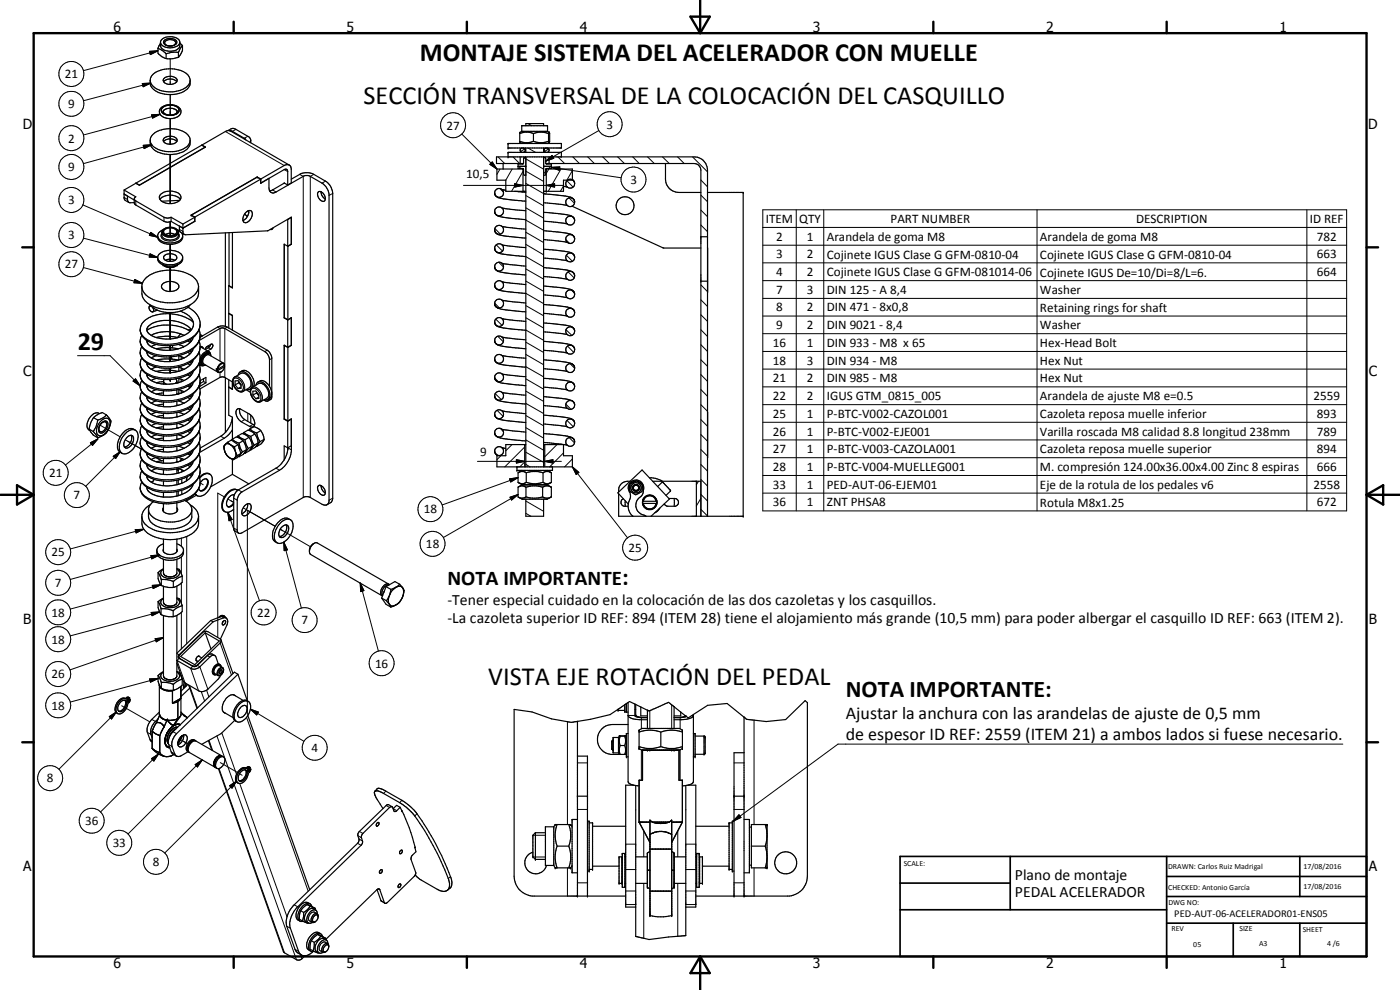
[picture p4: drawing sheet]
<svg xmlns="http://www.w3.org/2000/svg" width="420mm" height="297mm" viewBox="0 0 420 297" stroke-linecap="round" stroke-linejoin="round" font-family="sans-serif">
<defs><g id="words">
<g font-size="7.9">
<text x="126" y="18.2">MONTAJE SISTEMA DEL ACELERADOR CON MUELLE</text>
<text x="109.1" y="31.1">SECCIÓN TRANSVERSAL DE LA COLOCACIÓN DEL CASQUILLO</text>
<text x="23.3" y="105.2">29</text>
<text x="146.5" y="205.4">VISTA EJE ROTACIÓN DEL PEDAL</text>
</g>
<g font-size="7.2">
<text x="186.7" y="175.4">:</text>
<text x="253.8" y="209.1">NOTA IMPORTANTE:</text>
</g>
<text font-size="6.3" x="134.3" y="175.4">NOTA IMPORTANTE</text>
<g font-size="5.4">
<text x="253.8" y="215.9">Ajustar la anchura con las arandelas de ajuste de 0,5 mm</text>
<text x="253.8" y="222">de espesor ID REF: 2559 (ITEM 21) a ambos lados si fuese necesario.</text>
</g>
<g font-size="4.7">
<text x="134.3" y="181.5">-Tener especial cuidado en la colocación de las dos cazoletas y los casquillos.</text>
<text x="134.3" y="186.9">-La cazoleta superior ID REF: 894 (ITEM 28) tiene el alojamiento más grande (10,5 mm) para poder albergar el casquillo ID REF: 663 (ITEM 2).</text>
<text x="304.6" y="263.9">Plano de montaje</text>
<text x="304.6" y="269.3">PEDAL ACELERADOR</text>
</g>
<g font-size="4.2">
<text x="34" y="9.6">6</text>
<text x="104" y="9.6">5</text>
<text x="174" y="9.6">4</text>
<text x="244" y="9.6">3</text>
<text x="314" y="9.6">2</text>
<text x="384" y="9.6">1</text>
<text x="6.8" y="38.7">D</text>
<text x="410.6" y="38.7">D</text>
<text x="7" y="112.9">C</text>
<text x="410.8" y="112.9">C</text>
<text x="7" y="187.1">B</text>
<text x="410.8" y="187.1">B</text>
<text x="7" y="261.4">A</text>
<text x="410.8" y="261.4">A</text>
<text x="34" y="290.4">6</text>
<text x="104" y="290.4">5</text>
<text x="174" y="290.4">4</text>
<text x="244" y="290.4">3</text>
<text x="314" y="290.4">2</text>
<text x="384" y="290.4">1</text>
</g>
<g font-size="3.9">
<text x="19.4" y="23.5">21</text>
<text x="20.4" y="32.4">9</text>
<text x="134" y="38.9">27</text>
<text x="182" y="38.6">3</text>
<text x="20.4" y="42.8">2</text>
<text x="20.4" y="51.4">9</text>
<text x="139.9" y="53.6">10,5</text>
<text x="189.2" y="55.2">3</text>
<text x="20.4" y="61.3">3</text>
<text x="20.4" y="71.8">3</text>
<text x="229.9" y="66.9">ITEM</text>
<text x="239.8" y="66.9">QTY</text>
<text x="267.3" y="66.9">PART NUMBER</text>
<text x="340.9" y="66.9">DESCRIPTION</text>
<text x="393.1" y="66.9">ID REF</text>
<text x="232.9" y="72.2">2</text>
<text x="232.9" y="77.5">3</text>
<text x="242.1" y="72.2">1</text>
<text x="242.1" y="77.5">2</text>
<text x="248.1" y="72.3">Arandela de goma M8</text>
<text x="248.1" y="77.6">Cojinete IGUS Clase G GFM-0810-04</text>
<text x="312.1" y="72.3">Arandela de goma M8</text>
<text x="312.1" y="77.6">Cojinete IGUS Clase G GFM-0810-04</text>
<text x="395.2" y="72.2">782</text>
<text x="395.2" y="77.5">663</text>
<text x="19.4" y="80.6">27</text>
<text x="232.9" y="82.8">4</text>
<text x="242.1" y="82.8">2</text>
<text x="248.1" y="82.9">Cojinete IGUS Clase G GFM-081014-06</text>
<text x="312.1" y="83">Cojinete IGUS De=10/Di=8/L=6.</text>
<text x="395.2" y="82.8">664</text>
<text x="232.9" y="88.1">7</text>
<text x="242.1" y="88.1">3</text>
<text x="248.1" y="88.1">DIN 125 - A 8,4</text>
<text x="312.1" y="88.2">Washer</text>
<text x="232.9" y="93.4">8</text>
<text x="242.1" y="93.4">2</text>
<text x="248.1" y="93.4">DIN 471 - 8x0,8</text>
<text x="312.1" y="93.6">Retaining rings for shaft</text>
<text x="232.9" y="98.8">9</text>
<text x="242.1" y="98.8">2</text>
<text x="248.1" y="98.8">DIN 9021 - 8,4</text>
<text x="312.1" y="98.8">Washer</text>
<text x="232" y="104.1">16</text>
<text x="242.1" y="104.1">1</text>
<text x="248.1" y="104.1">DIN 933 - M8 x 65</text>
<text x="312.1" y="104.2">Hex-Head Bolt</text>
<text x="232" y="109.4">18</text>
<text x="242.1" y="109.4">3</text>
<text x="248.1" y="109.4">DIN 934 - M8</text>
<text x="312.1" y="109.4">Hex Nut</text>
<text x="232" y="114.7">21</text>
<text x="242.1" y="114.7">2</text>
<text x="248.1" y="114.7">DIN 985 - M8</text>
<text x="312.1" y="114.7">Hex Nut</text>
<text x="232" y="120">22</text>
<text x="232" y="125.3">25</text>
<text x="242.1" y="120">2</text>
<text x="242.1" y="125.3">1</text>
<text x="248.1" y="120">IGUS GTM_0815_005</text>
<text x="248.1" y="125.3">P-BTC-V002-CAZOL001</text>
<text x="312.1" y="120.1">Arandela de ajuste M8 e=0.5</text>
<text x="312.1" y="125.4">Cazoleta reposa muelle inferior</text>
<text x="394.2" y="120">2559</text>
<text x="395.2" y="125.3">893</text>
<text x="232" y="130.7">26</text>
<text x="242.1" y="130.7">1</text>
<text x="248.1" y="130.7">P-BTC-V002-EJE001</text>
<text x="312.1" y="130.7">Varilla roscada M8 calidad 8.8 longitud 238mm</text>
<text x="395.2" y="130.7">789</text>
<text x="144.1" y="136.9">9</text>
<text x="232" y="136">27</text>
<text x="242.1" y="136">1</text>
<text x="248.1" y="136">P-BTC-V003-CAZOLA001</text>
<text x="312.1" y="136.1">Cazoleta reposa muelle superior</text>
<text x="395.2" y="136">894</text>
<text x="14.7" y="143.2">21</text>
<text x="232" y="141.3">28</text>
<text x="242.1" y="141.3">1</text>
<text x="248.1" y="141.3">P-BTC-V004-MUELLEG001</text>
<text x="312.1" y="141.4">M. compresión 124.00x36.00x4.00 Zinc 8 espiras</text>
<text x="395.2" y="141.3">666</text>
<text x="22.1" y="149.8">7</text>
<text x="232" y="146.6">33</text>
<text x="242.1" y="146.6">1</text>
<text x="248.1" y="146.6">PED-AUT-06-EJEM01</text>
<text x="312.1" y="146.7">Eje de la rotula de los pedales v6</text>
<text x="394.2" y="146.6">2558</text>
<text x="127.2" y="154.1">18</text>
<text x="232" y="151.9">36</text>
<text x="242.1" y="151.9">1</text>
<text x="248.1" y="151.9">ZNT PHSA8</text>
<text x="312.1" y="152">Rotula M8x1.25</text>
<text x="395.2" y="151.9">672</text>
<text x="15.5" y="166.9">25</text>
<text x="127.8" y="164.5">18</text>
<text x="188.7" y="165.6">25</text>
<text x="16.5" y="176.1">7</text>
<text x="15.5" y="185">18</text>
<text x="77.2" y="185">22</text>
<text x="90.5" y="187.3">7</text>
<text x="15.5" y="193.1">18</text>
<text x="15.5" y="203.5">26</text>
<text x="112.6" y="200.3">16</text>
<text x="15.5" y="212.9">18</text>
<text x="93.5" y="225.6">4</text>
<text x="14.1" y="234.7">8</text>
<text x="25.6" y="247.5">36</text>
<text x="33.8" y="254.2">33</text>
<text x="45.8" y="259.9">8</text>
</g>
<text font-size="3.1" x="352.4" y="275.2">PED-AUT-06-ACELERADOR01-ENS05</text>
<g font-size="2.4">
<text x="271.2" y="259.7">SCALE:</text>
<text x="350.6" y="260.8">DRAWN: Carlos Ruiz Madrigal</text>
<text x="391.2" y="260.6">17/08/2016</text>
<text x="350.6" y="267.1">CHECKED: Antonio García</text>
<text x="391.2" y="266.7">17/08/2016</text>
<text x="350.6" y="271.4">DWG NO:</text>
<text x="351.6" y="279.3">REV</text>
<text x="372" y="279.4">SIZE</text>
<text x="391" y="279.6">SHEET</text>
<text x="358.1" y="284.1">05</text>
<text x="377.9" y="283.8">A3</text>
<text x="398.3" y="283.8">4 /6</text>
</g>
</g></defs>
<g fill="none" stroke="#000" stroke-width=".3">
<path d="M44.9 15.4l2.5-.2-2.3 1.2zM47.4 15.2l-22.4 6M51.1 17.7v7.6M42.7 25.1l2.5-.2-2.2 1.1zM45.2 24.9l-20.2 5.3M45.5 34.5l2.6-.2-2.3 1.1zM48.1 34.3l-23.1 6.2M51.1 28.4v6.1M51.1 35.6v7.7M52.2 31.7a2.87 2.87 0 0 0-3.7 1.3 2.41 2.41 0 0 0 3 1.6 1.68 1.68 0 0 0 2-2.1 3.5 3.5 0 0 0-5.1 .3 1.49 1.49 0 0 0 1.4 1.7 3.3 3.3 0 0 0 4-1.2l-.3-.9-.7-.5M67.6 39.5l17.7 10.2M70.8 38.8l-1 .6"/>
<path d="M158.4 37.1l1.2 .6M179.7 39.2l-15.9 9.1M37.2 59.2l1.1 .7M43 43.6l2.5-.2-2.2 1.2zM45.5 43.4l-20.5 5.7M51.1 46.4v14.7M74.4 40.9l-1.1 .6v.2M81.8 57l1 .6M85.3 50.9l1 .6M89.9 52.3l1.1 .6v96.4M94.2 52.3l-1.1 .6v96.4M97.7 54.4l-1.1 .5"/>
<path d="M99.9 58l-1.1 .6M138.6 40.2l10.5 10.5M139.1 55.6h29.8M147 49.3l.7-.7 1.4 2.1zM147.7 48.6l1.4 2.1-2.1-1.4zM149.5 47.1l2 2M150 56.6l1.1 1.1M150.1 50.7l-1 1.6M153.7 50.7l-1.9 3.4M154 47.1l1.9 2M154.5 55.1l2.5 .5-2.5 .5zM156.4 49.9l-.7 .6"/>
<path d="M157 51.4l-3.5 6M157.3 47.4l5.8 3.4M157.5 44.7l-1.2 .7M157.8 58.7l5.3 3.1M157.8 55l5.3 3.1M157.8 51.4l5.3 3M158.4 44.4l2.3 1.3M163.1 47.1h.1M163.4 47.2l.3 .3M163.8 48.3l1.9-1.6 .5 .8zM163.8 51.4l-.7 .7M163.9 55.6l2.5-.5v1z"/>
<path d="M164.7 44.7l-1.3 .7M164.7 50.7l-.8 1.3M164.8 48.9l.1 .2M165.3 49.9l-.6 .6M165.5 50.2l2.5-.1-.2 1zM165.5 50.2l20.9 3.1M167.4 47.1l2 2M168.3 50.7l-3.8 6.7M169.1 55.8l-.9 1.6M170.1 54.2l1.9 1.9M170.8 59.4l1.6 1.6M171.8 51.2l-1.7 2.9"/>
<path d="M171.9 47.1l2 2M176.4 47.1l2 2M180.9 47.1l2 2M185.4 47.1l2 2M189.9 47.1l1.9 2M194.3 47.1l2.1 2M198.8 47.1l2.1 2M203.4 47.1l1.9 2M207.8 47.1l4.5 4.5M210.3 58.5l2 2M210.3 54l2 2M24.8 61.5l22.5 9.7"/>
<path d="M25 71.5l22.3 5.8M40.8 60.3v1.2M45 76.2l2.3 1.1-2.5-.2zM45.2 69.7l2.1 1.5-2.5-.6zM48.6 70.1a1.33 1.33 0 0 0 1.1 2 3.1 3.1 0 0 0 4.1-1.1l-.2-.9M48.6 70.5a1.94 1.94 0 0 0 2.3 1.5 2.4 2.4 0 0 0 2.7-1.5M49.2 65.2v1.2M51.1 70.7h.1M51.1 66.5v4.2M51.1 73.3v5.1M53.8 68.8l1.1 .6M74.4 64.8l-.2 .1"/>
<path d="M148.5 68.6l1.6 1.6M148.9 73.4l1.9 2M149.7 78.7l1.4 1.4M157.8 77l5.3 3.1M157.8 73.3l5.3 3.2M157.8 69.7l5.3 3.1M157.8 66l5.3 3.1M157.8 62.4l5.3 3M169.8 71.9l1.1 1.1M170 76.6l1.8 1.8M210.3 67.5l2 2M210.3 63l2 2"/>
<path d="M228.9 62.9h175.2v90.4h-175.2zM228.9 68.2h175.2M228.9 73.6h175.2M228.9 78.9h175.2M239 62.9v90.4M247.2 62.9v90.4M311.2 62.9v90.4M392.2 62.9v90.4M25 80.3l17.7 4.7M40.5 83.9l2.2 1.1-2.5-.2zM51.1 80.3v7.2M51.1 93.8v7.9"/>
<path d="M60.1 97.2a6.5 6.5 0 0 1-5.2 5.3 13.8 13.8 0 0 1-10.8-.6l-1.4-1.2-.4-.6-.2-1.2M65.3 98.1l.7 .5v9.7M68.1 98.1l-.6 .5v14.6M148.5 91l1.4 1.4M148.8 95.8l1.9 1.8M157.8 99l5.3 3.1M157.8 95.3l5.3 3.1M157.8 91.7l5.3 3M157.8 88l5.3 3.1M157.8 84.3l5.3 3.1M157.8 80.7l5.3 3M169.9 98.9l1.7 1.7"/>
<path d="M170 94.5l.4 .5M170.5 81.6l1.8 1.8M171.5 87l.9 1M210.3 98.9l2 2.1M210.3 94.4l2 2M210.3 90l2 1.9M210.3 85.5l2 2M228.9 84.2h175.2M228.9 89.5h175.2M228.9 94.8h175.2M23.3 106.7h9.8l9 9.1M40 114.3l.7-.6 1.4 2.1z"/>
<path d="M51.1 103.7v1.4M51.1 107.1v1.4M51.1 110.5v1.4M51.1 113.8v.5M53.7 117.9l.2 .2M55.1 104.1h.1M60.1 100.6a6.5 6.5 0 0 1-5.2 5.3 14.6 14.6 0 0 1-8.5 .3l-.4-.1a6.6 6.6 0 0 1-3-1.8l-.8-1.1-.1-.9M60.1 104a6.7 6.7 0 0 1-5.6 5.4 13.1 13.1 0 0 1-11.2-1.3l-.9-1-.3-1.4M60.1 107.4v.3a5 5 0 0 1-2.7 3.8l-2.5 1.2a14.3 14.3 0 0 1-9.9-.2 4 4 0 0 1-2.9-3.4M60.1 110.8a6.5 6.5 0 0 1-5.2 5.3 13.7 13.7 0 0 1-10.5-.5l-1.4-1.1a2.69 2.69 0 0 1-.9-2M60.1 114.2a6.3 6.3 0 0 1-5.2 5.3 13.8 13.8 0 0 1-10.8-.7 4 4 0 0 1-1.9-2l-.1-.9M60.1 117.6v.3a5 5 0 0 1-2.7 3.8l-1.3 .7-2 .7a15.3 15.3 0 0 1-6.4 .3 6.8 6.8 0 0 1-5.5-3.3l-.1-.8"/>
<path d="M62.6 104.3l.7 .4M66 111.8v1.4M70.3 113.6a1.69 1.69 0 0 1 2.2 1.1 1.74 1.74 0 0 1-.2 2.7 2.72 2.72 0 0 1-2-3.8zM70.4 113.1a2.78 2.78 0 0 1 3 2.6v1l-.5 .8M75.4 116.8l.3-.3a2.66 2.66 0 0 1 2.6 3.4 1.17 1.17 0 0 1-1.1 .6 1.17 1.17 0 0 1-1.1-.7 2.86 2.86 0 0 1-.7-3zM75.7 116.2a2.61 2.61 0 0 1 2.9 2.3 1.71 1.71 0 0 1-.3 2M80.2 105.1l-.8 .4M81.6 107.5l-.7 .4M81.6 119l-.2 .1M148.5 113.5l1.1 1M148.6 118.1l1.8 1.8M149.4 100.9l1.6 1.6"/>
<path d="M157.8 117.3l5.3 3.1M157.8 113.7l5.3 3.1M157.8 110l5.3 3.1M157.8 106.3l5.3 3.1M157.8 102.7l5.3 3M170.3 103.8l1.9 1.9M171.1 109.1l1.4 1.4M210.3 116.9l2 2M210.3 112.4l2 2M210.3 107.9l2 2M210.3 103.4l2 2.1M228.9 116.1h175.2"/>
<path d="M228.9 100.1h175.2M228.9 105.5h175.2M228.9 110.7h175.2M27.1 132.8l2.3-1.1-1.6 1.9zM29.4 131.7l-9.8 7.8M30 127.6l6.1 3.5M34 136.9l2.1-1.4-1.4 2.1zM36.1 135.5l-10.4 10.4M37.6 132l4.8 2.7-4.1-2.3M46.8 137.3l1.7 1M60.1 120.9a6.1 6.1 0 0 1-4.4 5.1 14.8 14.8 0 0 1-10 .3 4.6 4.6 0 0 1-3.6-3.7M60.1 124.3a6.4 6.4 0 0 1-5.2 5.4l-3.8 .7-3.1-.1a7.4 7.4 0 0 1-5.8-3.4l-.1-.9"/>
<path d="M60.1 127.7v.3a6.4 6.4 0 0 1-4.8 4.9 13.2 13.2 0 0 1-12-1.1l-.9-1-.3-1.4M60.1 131.1a6.3 6.3 0 0 1-5.2 5.3l-2.5 .6-3.5 .2a7.9 7.9 0 0 1-6.7-3.5l-.1-.9M60.1 134.5a6.4 6.4 0 0 1-5.2 5.3l-.8 .3a15.3 15.3 0 0 1-7.7 0 5.4 5.4 0 0 1-4.3-3.4v-.5M60.1 137.9v.3a6.5 6.5 0 0 1-5.2 5 15.1 15.1 0 0 1-7.2 .6l-.5-.1a7.4 7.4 0 0 1-4.6-2.6l-.5-1.5M66.2 130.9l1.1 .6M73.4 125.9l-1 .6M74.4 124v2.4M75.9 127.3l-1 .6M86.4 134.4l1 .6M143.3 138.4h25.2M148.7 136.1l.3 .3M149.2 123.1l1.7 1.8"/>
<path d="M150.1 128.5l1 1M150.3 136.7l-1.2 1.2M153.7 133.4l-1.9 1.9M155 137.9l2.5 .5-2.5 .5zM157.5 138.6l-1.5 1.5M157.5 134.1l-6 6M157.8 139.3l1.2 .8M157.8 135.7l5.3 3M157.8 132l5.3 3.1M157.8 128.3l5.3 3.1M157.8 124.7l5.3 3.1M157.8 121l5.3 3.1"/>
<path d="M163.5 138.4l2.4-.5v1zM167.2 133.4l-3.7 3.7M169.1 135.9l-4.1 4.2M169.8 121.3l1.6 1.5M170.2 126.2l1.8 1.8M170.8 131.3l1.6 1.6M171.8 137.7l-2.4 2.4M210.3 139.4l2 2M210.3 134.9l2 2M210.3 130.4l2 2M210.3 125.9l2 2M210.3 121.4l2 2"/>
<path d="M228.9 121.4h175.2M228.9 126.7h175.2M228.9 132h175.2M228.9 137.3h175.2M40.6 158.9l2.5-.1-2.3 1.1zM43.1 158.8l-22 5.9M53.1 140.9l.4 .2M56 143.6v.6M56 150.2v.3M60.1 141.3a6.4 6.4 0 0 1-5.2 5.3l-1.2 .3a13.9 13.9 0 0 1-8.3-.4 4.5 4.5 0 0 1-3.3-3.5M60.1 144.7v.2a6.6 6.6 0 0 1-5.2 5.1 12.8 12.8 0 0 1-11.8-1.5l-.9-1.2-.1-1M60.1 144.9l.9 .6"/>
<path d="M67.3 149.1l-1.9-1.1v43.3M68.4 153.7l1.3 2.2-1 .4zM68.4 153.7l9.5 26.6M68.4 149.7l1.7 1-.8-.5M70.1 149.5l1.1 .6M70.1 158.4l1.1 .6M71.5 147l1.1 .6M73 152.4l9.6 5.5-8.4-4.8v61.3M82.8 140.5l1.1 .6M84.9 159.3l-.8-.5 9.1 5.2M99.9 149.5l-1.1 .6M152.9 143.7l2.6-.4-2.2 1.3z"/>
<path d="M153.1 149.2l2.4-.8-2 1.6zM155.5 148.4l-22.5 12.9M155.5 143.3l-22.8 8.2M157.8 154l1.5 .9M157.8 150.3l5.3 3.1M171.8 140.1l1.9 1.6-.8 .7zM171.8 140.1l16.5 21.3M209.6 144.4l-.6 1.1M210.3 152.8l2 2M210.3 148.3l2 2M210.3 143.8l2 2M210.3 149.5l-1.3 2.3"/>
<path d="M228.9 142.7h175.2M228.9 148h175.2M45.3 166.7l2.5-.2-2.3 1.2zM45.7 175.6l2.5-.1-2.2 1.1zM47.8 166.5l-26.7 7.4M48.2 175.5l-27.1 7.3M49.1 172a2.36 2.36 0 0 0 4 0M54.4 161.5v2.4M54.4 167v5.2M54.4 174.9v6.1M56 161v32.2M85.2 162.7l1.1 2.3-1 .2z"/>
<path d="M85.2 162.7l5.3 19.8M108.1 174.9l1.1 2.3-1 .3zM108.1 174.9l5.5 20.5M45.4 183.8l2.5-.2-2.3 1.1zM46.6 191.6l2.5-.3-2.2 1.3zM47.9 183.6l-26.8 7.2M49.1 180.7a2.31 2.31 0 0 0 4 0M49.1 191.3l-28.1 9.7M53.1 196.1l.7 .5M53.8 197.5l-.7 .7 2.4 6.7M54.4 183.7v11M57.9 199.9l-.7 .6 2.4 6.8"/>
<path d="M59.3 199.6l.7 .5 2.4 6.7M59.3 199.4v.2M62.3 196.7l.7 .4M66.1 192.9l3.4 9.6M66.4 185l.7 .4M32.8 215l2.1-1.4-1.4 2.1zM34.9 213.6l-17.2 17.2M36.5 211.8l8.4 4.8M37.9 209.3l.3 .2M44.2 219.8l1.1 .5M44.9 203.7l2.5-.1-2.2 1.1zM45.5 215.9l1.1 .6"/>
<path d="M47.4 203.6l-26.3 7.1M49.1 202.8a2.32 2.32 0 0 0 4 0M51.9 219.5l1.1 .6M54.4 202.8v.1M56.9 205.7l2.4 6.7M60.4 207.5l1 2.9M62 207.1l.7 2M65.9 200.8a.66 .66 0 0 1 .9-.3 .66 .66 0 0 1 .2 1 1.12 1.12 0 0 1-1.5 1l-.1-.8zM66.6 219.9l4.4 12.4M66.8 200.3a1.61 1.61 0 0 0-1.4 2.4M74 215.2l18.5 52.2M75.1 212.8l2.4 .9-.5 .8z"/>
<path d="M75.1 212.8l16.1 9.6M170.3 216.5v30.9M188.5 214.7h2M192.5 215.3v3.4M195 213.2v5.4M201.6 211.5v7.1M204.1 215.3v3.4M207.7 214.7h.4M226.3 216.1v31.3M45 221.9l.7 .4M45.5 227.6l2.1-1.4-1.4 2.1zM47.6 226.2l-17.4 17.4"/>
<path d="M50.6 223.4l1 .6M51.4 225.6l1 .6M53.8 221.7l2.5 1.4-1.3-.7M58.6 229.4l2.1-1.4-1.4 2.1zM60.7 228l-22.3 22.2M62.7 222.1l1.1 3.1M65.1 220.8l23.9 67.2M65.7 230.6l19.7 55.3M66.1 228.8l5.2 3M68.9 235.8l2.1-1.4-1.4 2.1zM71 234.4l-21.6 21.5M71.9 232.2l.8 .4"/>
<path d="M72 235.1l14.1 40M74.1 230.3l.3 .1M115.8 237.4l-.7 .7M173.3 228.9h3M183.6 224.8h.4M183.6 222.4h.4M192.5 225v9.1M195 225.1h.1M201.6 225.1h.1M204.1 225v9.1M211.3 220.9h.1M211.3 226.3h.1"/>
<path d="M211.3 220.9v5.4M220.3 228.9h3M403 223.3h-151.5l-31.5 23.1M107.3 253l1.1 .6M107.4 250.7l1.1 .7M107.7 251.7l1.1 .6M107.9 249.5l1 .6M115.9 241.7l1 .6M118 242.6l1.1 .6M120.6 240.1l-.6 .7M124.5 254.2h.1M124.5 254.2l.1 .1"/>
<path d="M125.1 244.1l-.6 .8M159.9 257.1h3.8M159.9 250.6h3.8M173.3 242.9h3M187.8 253.3h3M193.2 249.3v7.8M203.4 249.3v7.8M205.8 253.3h3M220.3 242.9h3M221.8 244.5l.6 .8-2.4 1.1zM86.1 277.9l1.1 .6M88.3 271.5l1.1 .6"/>
<path d="M94.4 273.7a1.72 1.72 0 0 0-1.5 2.6M113.6 266.7l.4 .3M114.3 270.2l1 .6M135.2 263.1l-.7 .5M170.3 260.4v8.5M173.3 264.9h3M187.8 260.9h3M187.8 271.4h3M187.8 267.3h3M193.2 265v16.5M203.4 265v15.9M205.8 260.9h3"/>
<path d="M205.8 271.4h3M205.8 267.3h3M220.3 264.9h3M226.3 260.4v8.5M88.5 284.9l1.1 .6M90.2 286.4l.4 1.3M97.6 282.7l-.2-.1a1.92 1.92 0 0 0-1.6 2.4l.3 .3"/>
<circle cx="21.4" cy="31.1" r="3.8"/>
<circle cx="21.4" cy="22.2" r="3.8"/>
<circle cx="136" cy="37.6" r="3.8"/>
<circle cx="183" cy="37.3" r="3.7"/>
<circle cx="21.4" cy="50.1" r="3.8"/>
<circle cx="21.4" cy="60" r="3.8"/>
<circle cx="21.4" cy="41.5" r="3.8"/>
<circle cx="190.1" cy="53.9" r="3.7"/>
<circle cx="21.4" cy="79.3" r="3.8"/>
<circle cx="21.4" cy="70.5" r="3.7"/>
<circle cx="16.7" cy="141.9" r="3.8"/>
<circle cx="23.1" cy="148.6" r="3.8"/>
<circle cx="129.2" cy="152.8" r="3.7"/>
<circle cx="17.4" cy="174.9" r="3.8"/>
<circle cx="17.5" cy="165.6" r="3.8"/>
<circle cx="129.8" cy="163.2" r="3.8"/>
<circle cx="190.6" cy="164.3" r="3.8"/>
<circle cx="17.4" cy="191.8" r="3.7"/>
<circle cx="17.5" cy="183.7" r="3.8"/>
<circle cx="79.1" cy="183.8" r="3.7"/>
<circle cx="91.4" cy="186.1" r="3.8"/>
<circle cx="114.5" cy="199" r="3.7"/>
<circle cx="17.5" cy="202.2" r="3.8"/>
<circle cx="17.5" cy="211.6" r="3.8"/>
<circle cx="15" cy="233.5" r="3.7"/>
<circle cx="94.5" cy="224.4" r="3.7"/>
<circle cx="27.5" cy="246.2" r="3.7"/>
<circle cx="35.8" cy="252.9" r="3.8"/>
<circle cx="46.8" cy="258.6" r="3.8"/>
</g>
<g fill="none" stroke="#000" stroke-width=".35">
<path d="M47.4 14.5l1.5 .8 1 .8M47.4 14.5v1.5l1.2 1 1.3 .6M48.2 12.7a3.1 3.1 0 0 0 4.2 1.4l1-.4 .6-.9M48.2 13l-.8 1.5M48.5 11.9a3.8 3.8 0 0 1 5.4 .5l.1 1.3a2.47 2.47 0 0 1-2.5 1.7 2.77 2.77 0 0 1-3.3-1.7v-1.2zM49.3 12.1a2.49 2.49 0 0 1 3.8 .6 2.27 2.27 0 0 1-3.3 .9 .9 .9 0 0 1-.5-1.5zM49.5 12.5a2.13 2.13 0 0 1 3.2 .2 1.44 1.44 0 0 1-2 1.1 1.05 1.05 0 0 1-1.2-1.3zM49.9 16.1v1.5M53.5 15.7h-2.2l-1.4 .4M53.5 17.2l-1.4 .4h-2.2M53.5 15.7v1.5M54 13l.8 .7"/>
<path d="M54.8 13.7l-1.3 2M54.8 13.7a3.9 3.9 0 0 1-.8 2.9l-.5 .6M45.1 24.1a4.5 4.5 0 0 0 4.4 3.3 7.1 7.1 0 0 0 7.4-2.5l.2-.6M45.8 22.5a8.5 8.5 0 0 1 10.7 .1l.2 .3a3.2 3.2 0 0 1 .4 2.4 5.6 5.6 0 0 1-5.5 3.1 6.4 6.4 0 0 1-6.4-2.8 3.7 3.7 0 0 1 .6-3.1zM48.2 32.5l.4-.4a4 4 0 0 1 3.2-.6h.3a1.93 1.93 0 0 1 1.9 1.1 1.93 1.93 0 0 1-.2 2.1 4.4 4.4 0 0 1-5.8-.4l-.2-1zM49 33.3v.1M49.1 33.1a2.75 2.75 0 0 1 4.1 .4l-.3 .5-1.3 .5a2.43 2.43 0 0 1-2.7-1.1zM49.1 24.5a2.79 2.79 0 0 1 3.9 0M49.2 23.6a2.51 2.51 0 0 1 4 .5 2.45 2.45 0 0 1-4.2 .1zM68.5 39.2l1.3-.7 .8 .2 4 2.3 .7 1.1M68.7 39.2l18.1 10.3M156.6 39.4v-1.7h7.7v1.7"/>
<path d="M156.6 39.4h7.7M156.6 39.4l-.6 .5v2.6l.6 .6M157.8 37.7v-.6h5.3v.6M164.3 39.4l.5 .3M164.7 39.8v2.9M164.7 39.8h.1M164.7 39.7l.3 .3v2.4l-.3 .4M164.7 39.7v.1M164.9 39.8h.1M37.2 57l.1 2.7 .3 .5 1.1 .5M37.2 57l3.6 2.1-.5 .6M40.3 59.7l.2 .5 8.7 5 1.1 .2 1-.2"/>
<path d="M40.3 59.7v1.2l.2 .5 8.7 5 1.1 .3 1-.3M40.8 54.9v.1M45.1 42.1a3.9 3.9 0 0 0 3.7 4 8 8 0 0 0 7.8-1.9 2.68 2.68 0 0 0 .4-2.6 5.7 5.7 0 0 0-5.7-3 6.5 6.5 0 0 0-6.1 2.7 3.1 3.1 0 0 0 2.6 3.7 8.6 8.6 0 0 0 8.7-1.4l.6-1.3M48 59.8a4.3 4.3 0 0 1 6.1 0M48.2 58.3a4.4 4.4 0 0 1 6 .4 1.51 1.51 0 0 1-1.2 2 3.7 3.7 0 0 1-5.2-1.4zM49.1 42.5a2.88 2.88 0 0 1 3.8-.2l.1 .2M49.1 41.6a2.86 2.86 0 0 1 4 .2 1.74 1.74 0 0 1-2.3 1.5l-1.5-.5-.3-.6zM60.6 43.5v.1M60.6 43.5l1 .6M61.6 44.2l-19.7 11.3-1.1-.6M61.6 44.2l-1.1-.6-19.7 11.3M61.6 44.1l-19.8 11.5-1-.6-3.6 2"/>
<path d="M73.7 42l-.2-.4-4-2.3-1.1-.1-7.8 4.3M75.3 42.1l-.3 .6M75.3 42.1v.7M78.2 54.9h.1M78.3 53.7l-.1 1.3 2.5-1.5v2.9a1.3 1.3 0 0 0 .6 1.3 1.3 1.3 0 0 0 1.5-.1l8.7-4.9 1.4 .1 3.7 2.1a4.9 4.9 0 0 1 2.2 3.4v92.1l-.3 .7-.4 .3M78.3 54.9l7-4a.64 .64 0 0 1 .7-.1 .64 .64 0 0 1 .3 .7v4M78.3 53.7l-1.1-.6-19.8 11.5 1.1 .6-3.6 2M85.3 55l1 .5M85.4 54.9l-3.6 2.1-.9 .3M86.8 49.5l.5 .5 .1 .6v4.3l-1.1 .6M86.8 49.5h-1.3l-7.2 4.2M87.4 53.8l2.5-1.5a4.5 4.5 0 0 1 4.3 0l3.5 2.1a4.6 4.6 0 0 1 2.2 3.6v91.5l-.5 1.2-1.3 .7"/>
<path d="M95.5 57.6a1.79 1.79 0 0 1 1.8 .9 1.79 1.79 0 0 1-.1 1.9 2.02 2.02 0 0 1-1.7-2.8zM96.3 57.5a2.8 2.8 0 0 0 1.3 2.2M148.5 57.9v.5M148.5 57.9a2.11 2.11 0 0 0 2.3 1.7l7 .8M148.5 57.9a1.33 1.33 0 0 1 1.8-1.2 1.33 1.33 0 0 1 .5 2.1 1.33 1.33 0 0 1-2.2-.3M150.7 56.9l1.1 .2M151 49.1v1.6M152.5 47.1v-1.4h16v1.4M152.5 43.1h16v1.3h-16zM154.4 57.4l3.4 .3M155.5 49.9h2.3M156 40a5.4 5.4 0 0 1 4.1 0"/>
<path d="M156 42.4a5.4 5.4 0 0 0 4.1 0M156.1 47.1v2M156.8 44.4a.66 .66 0 0 0-.7 .6 .66 .66 0 0 0 .5 .7M157 50.7v6.7M157 44.4a.66 .66 0 0 1 .6 .6 .66 .66 0 0 1-.5 .7M157.1 49.1h-8.1v-2h59.3a4 4 0 0 1 4 4v103.8M157.1 50.7h-8v3.4h2.7v3.3h6M157.8 44.4v1.3M157.8 47.1v93M157.8 47.2h-.5l-.2 .3-.1 1.6-1.5 .1v1.3l1.5 .2 .1 1.5 .2 .4h.5M160.1 42.4a6.6 6.6 0 0 0 4.5 0M160.1 40a6.6 6.6 0 0 1 4.5 0"/>
<path d="M160.1 40v2.4M163.1 47.2h.5l.2 .3 .1 1.6 1.6 .1v1.3l-1.5 .1-.2 .3v1.3l-.2 .4h-.5M163.1 58l.5 .2M163.1 44.4v1.3M163.1 47.1v93M163.1 58.2h.5M163.1 49.9h2.4M163.6 58.2l6.2 .6a3.3 3.3 0 0 1 2.4 1.1M163.9 49.1h44.4a2 2 0 0 1 2 2v103.8M163.9 50.7h7.9v3.4h-2.7v3.3h-6M163.9 50.7v6.7M163.9 44.4a.67 .67 0 0 0-.6 .6 .67 .67 0 0 0 .5 .7"/>
<path d="M164.1 44.4a.66 .66 0 0 1 .7 .6 .66 .66 0 0 1-.5 .7M164.7 42.7h.1M164.7 42.7v.1M164.8 47.1v2M164.8 42.8l-.5 .3M164.9 42.7h.1M169.1 55.9l1.2 .2M171.7 59.4a1.33 1.33 0 0 0-1.9 .9 1.33 1.33 0 0 0 1.2 1.7 1.33 1.33 0 0 0 1.5-1.4M171.8 53.9l.4 .5M171.8 59.5l.4 .4M172.2 54.4a1.35 1.35 0 0 0-2.1-.2 1.35 1.35 0 0 0 .5 2.1 1.35 1.35 0 0 0 1.9-1.2M172.2 59.9l.3 .7"/>
<path d="M172.2 54.4l.3 .7M172.3 54.5l.2 .6M199.7 49.1v4.6a4 4 0 0 0 4 4h6.6M212.3 57.7h10.7v97.2h-37.3v-6.8M40.3 60l-3.1-1.8 1.1 .6v1.1l.3 .8 1.7 .1M47.3 70.9a3.9 3.9 0 0 0 4.6 2 3.1 3.1 0 0 0 2.9-1.9M47.6 76.5a5 5 0 0 1 7.1 .3 2.09 2.09 0 0 1-1.6 2.7 4.4 4.4 0 0 1-5.7-1.5zM48.6 69.8a2.85 2.85 0 0 0 3.9 1.1l1-.9M48.8 69.1l.1-.1a2.1 2.1 0 0 0-1.6 2.3 2.1 2.1 0 0 0 2.2 1.8 5.2 5.2 0 0 0 5.1-1.2l.2-1.2-.3-.8M48.8 69.1v.2a1.98 1.98 0 0 0 2.6 1.6 1.54 1.54 0 0 0 1.9-1.8M48.9 79.5a3.1 3.1 0 0 0 3.7 .5l.6-.5M49 79.5a3.6 3.6 0 0 0 4.2 0"/>
<path d="M49.2 76.8a2.53 2.53 0 0 1 3.8 .3 1.6 1.6 0 0 1-2 1.3 1.37 1.37 0 0 1-1.8-1.6zM49.6 70.4l-.4-.4a1.06 1.06 0 0 1 1-1.5 2.08 2.08 0 0 1 2.9 1.1l-.6 .8M49.6 70.4l.9 .3h1.1l.9-.3M49.6 70.4a2.78 2.78 0 0 1 2.9 0M49.6 78.1a3.1 3.1 0 0 1 2.9 0M51.3 65.2l3.6 2M51.3 66.4l3.6 2.1M51.3 65.2v1.2M53.3 69.1a2.99 2.99 0 0 0-4.7 .5v.9M53.4 69.1l.2 1.4M53.4 69.1l-.2-.1 .7 .3M53.9 60.1l-5.4 .3"/>
<path d="M54.8 77.3a2.55 2.55 0 0 1-2.6 2.1h-.5a4.5 4.5 0 0 1-4.1-1.3l-.3-.6M54.9 68.5l-1.1-.7v1.3l.3 .5 1.2 .8M54.9 67.2v2.5l.4 .7M55.3 70.4l25-1.1 7.1-4.1v8.1M57.4 64.6l19.8-11.5 1 .7-19.7 11.4zM58.5 65.2v1.2l-3.6 2.1M67.6 69.8v28.1M68.7 69.8v15.9M69.8 69.8v16.6l-1.1-.6M73.4 64.2l.8 .7M74 63.5a1 1 0 0 1 1.3-.3 1 1 0 0 1 .4 1.4 2.31 2.31 0 0 1-2.3 2.2 2.31 2.31 0 0 1 .6-3.3zM74.4 63.3l.3 .5"/>
<path d="M74.6 63.2l.1 .6M74.7 63.8a3.1 3.1 0 0 1-1.8 2.4M81.9 68.4l-.3 .4h-.5M86.3 65.8v.1M86.3 73.9l-1-.6v22.1M86.3 65.9l.1 30M86.3 73.9h.1M87.3 65.2l.1 .1M87.4 73.3h.1M87.4 73.3l-1.1 .6M87.4 65.3v8M87.4 65.3l-1.1 .6"/>
<path d="M87.4 73.3l-1 .6M148.5 74.5a1.35 1.35 0 0 1 1.8-1.3 1.35 1.35 0 0 1 .6 2.1 1.35 1.35 0 0 1-2.2-.1M148.5 69a2.21 2.21 0 0 0 2.3 1.7l7 .7M148.5 74.5l.2 .7M148.5 69a1.34 1.34 0 0 1 1.5-1.4 1.34 1.34 0 0 1 1 1.9 1.34 1.34 0 0 1-2 .6M148.5 63.4l.2 .7M148.5 63.4a1.34 1.34 0 0 1 1.7-1.3 1.34 1.34 0 0 1 .6 2.1 1.34 1.34 0 0 1-2.1-.1M148.5 69l.2 .8M148.5 74.5l.1 .6M148.7 75.2v.2M148.7 64.1v.2a12 12 0 0 0 6.1 1.4l3 .2M148.9 75.5a14.6 14.6 0 0 0 6.2 1.3l2.7 .2"/>
<path d="M148.9 70l.1 .1M150.7 79l7.1 .8M150.7 62.4l7.1 .8M150.7 73.4l7.1 .9M150.7 67.9l7.1 .8M163.1 66.3l7.2 .9M163.1 74.8l6.2 .6 1.4 .2 1.2 .5M163.1 77.4l7.2 .8M163.1 69.2l5.6 .6a4.9 4.9 0 0 1 3.3 .9M163.1 71.9l7.2 .8M163.1 63.7l5.9 .6a4.6 4.6 0 0 1 3 .9M163.1 60.8l7.2 .8"/>
<path d="M171.7 76a1.34 1.34 0 0 0-1.9 .8 1.34 1.34 0 0 0 1.1 1.7 1.34 1.34 0 0 0 1.6-1.2M171.7 61.8l27.3 12.6h11.3M171.8 76.1h.1M171.9 76.1l.3 .4M172 65.2l.5 1M172 70.7l.2 .3M172.1 70.8l.1 .2M172.1 70.8a1.33 1.33 0 0 0-2.1 .2 1.33 1.33 0 0 0 .8 2 1.33 1.33 0 0 0 1.7-1.3M172.1 65.2l.4 1M172.1 65.2a1.34 1.34 0 0 0-2.1 .3 1.34 1.34 0 0 0 .8 2 1.34 1.34 0 0 0 1.7-1.3M172.2 76.4v.1M172.2 76.5l.3 .8"/>
<path d="M172.2 71l.3 .7M172.4 76.8l.1 .5M210.3 71h2M212.3 74.4v13.3M44.1 99.1a12.3 12.3 0 0 1 4.9-1.6l4.1 .3 1.7 .5 2.3 1.1M45.1 91.5a7.1 7.1 0 0 0 5.1 2.3 8.3 8.3 0 0 0 6.9-2.3M45.2 91.7l-.3 .1M45.4 91.9l-.4-.1a1.01 1.01 0 0 0-.1 1.2 1.01 1.01 0 0 0 1.1 .4v-.7l-.2-.5M47.3 93.1l-1.4 .5M48.8 85.3a3.3 3.3 0 0 1 4.9 .5 2.13 2.13 0 0 1-2.6 1.7 2.03 2.03 0 0 1-2.6-1.9zM54.1 93.3a4.9 4.9 0 0 1 4 4.2 4.5 4.5 0 0 1-2.8 3.1M56.4 92.2a5.2 5.2 0 0 1 2.3 8.3 12.7 12.7 0 0 1-14.6 1.7"/>
<path d="M56.4 99l1-.1a8.8 8.8 0 0 0-6.6-2.8h-1.6a5.8 5.8 0 0 0-5.1 2.5l.2 1 1.1 1M58 96.6a12.8 12.8 0 0 0-14.4-.6 3.5 3.5 0 0 0-1.1 4.6M59.6 86v2a5.4 5.4 0 0 1-4.5 4.3 12.4 12.4 0 0 1-11.5-2l-.9-1.5-.1-3a5.5 5.5 0 0 1 4.8-4.3 14.1 14.1 0 0 1 7.5 .1 5.6 5.6 0 0 1 4.7 4.3 5.3 5.3 0 0 1-4.5 4.4 11.9 11.9 0 0 1-11.6-2.1l-.5-.8-.4-1.2M59.7 98.9a5.3 5.3 0 0 1-3 6.6 14.1 14.1 0 0 1-10.5 1.1 5.3 5.3 0 0 1-4.1-4.1l.1-1.3 .4-.6M67.6 97.9l12.6 7.2a3.3 3.3 0 0 1 1.4 2.1v12l-.4 .7-.7 .4M67.6 97.9l-1-.1-1.3 .3-5.3 3.1M68.7 85.8v8.2l1.1 .6v4.5M68.7 94.1l1.1 .6M68.7 94.1v4.4M68.7 85.8h.1M68.7 85.7l1.1 .6M68.7 94v.1"/>
<path d="M85.3 95.4l1 .6M85.3 95.3l1.1 .6M85.4 95.3l-.1 .1M86.3 96v8.2M86.3 96l1.1-.6v8.2M86.4 95.9l1-.6v8.3M148.5 85.6a1.34 1.34 0 0 1 1.7-1.3 1.34 1.34 0 0 1 .7 2.1 1.34 1.34 0 0 1-2.2-.1M148.5 85.6l.2 .7M148.5 91.1l.2 .7M148.5 91.1a1.34 1.34 0 0 1 1.5-1.3 1.34 1.34 0 0 1 1.1 1.6 1.34 1.34 0 0 1-1.8 .9M148.5 96.6l.2 .7M148.5 96.6a1.33 1.33 0 0 1 1.7-1.3 1.33 1.33 0 0 1 .6 2.1 1.33 1.33 0 0 1-2.1-.1"/>
<path d="M148.5 80l.2 .8M148.5 80a1.33 1.33 0 0 1 1.5-1.3 1.33 1.33 0 0 1 1 1.8 1.33 1.33 0 0 1-2 .6M148.7 97.3v.2a12 12 0 0 0 6.4 1.3l2.7 .3M148.7 91.8l.6 .6M148.7 91.8l.6 .5M148.7 80.8a3.3 3.3 0 0 0 2.6 1l6.5 .7M148.7 86.3a3.1 3.1 0 0 0 2.6 1.1l6.5 .7M148.7 80.8l.3 .3M149.3 92.4l2.3 .6 6.2 .6M150.7 90.1l7.1 .8M150.7 84.5l7.1 .9M150.7 95.6l7.1 .8"/>
<path d="M163.1 96.9l4.2 .4a10.5 10.5 0 0 1 4.7 1.1l.2 .2M163.1 99.6l7.2 .8M163.1 80.3l6.2 .6a4.3 4.3 0 0 1 2.9 1.1M163.1 94l7.2 .9M163.1 85.8l5.2 .5a7.1 7.1 0 0 1 3.6 .9M163.1 91.4l3 .2a14.6 14.6 0 0 1 5.9 1.2l.2 .3M163.1 88.5l7.2 .8M163.1 83l7.2 .8M171.7 87.1a1.34 1.34 0 0 0-1.9 .8 1.34 1.34 0 0 0 1.1 1.7 1.34 1.34 0 0 0 1.6-1.3M171.8 87.1l.1 .1M171.9 87.2l.2 .2M171.9 87.2l.3 .3"/>
<path d="M172.2 87.4l.3 .9M172.2 98.6a1.33 1.33 0 0 0-2.1-.1 1.33 1.33 0 0 0 .6 2.1 1.33 1.33 0 0 0 1.8-1.2M172.2 93.1l.3 .8M172.2 93.1a1.35 1.35 0 0 0-2.1-.1 1.35 1.35 0 0 0 .5 2.1 1.35 1.35 0 0 0 1.9-1.2M172.2 98.6l.3 .8M172.2 82l.2 .4M172.2 82a1.35 1.35 0 0 0-2.1-.1 1.35 1.35 0 0 0 .5 2.1 1.35 1.35 0 0 0 1.9-1.2M172.3 93.3l.2 .6M172.4 87.8l.1 .5M172.4 82.3l.1 .5M172.4 82.5l.1 .3M210.3 84.4h2"/>
<path d="M42.5 100.6l1.6 1.6M42.6 104a3.4 3.4 0 0 0 1.3 4.8 13.2 13.2 0 0 0 13.2-.1M42.6 107.4a3.6 3.6 0 0 0 2 5.2 13.3 13.3 0 0 0 8.9 .9M42.6 114.2a3.4 3.4 0 0 0 1.3 4.8 13.4 13.4 0 0 0 13.2-.1M44.1 102.2a2.87 2.87 0 0 0 2 2.2l.8 .2M44.1 105.5a3.5 3.5 0 0 0 2.8 2.6M44.1 108.9a3.2 3.2 0 0 0 2.8 2.5M44.1 112.3a2.17 2.17 0 0 0 1.3 1.9M44.1 115.7a3.1 3.1 0 0 0 2.8 2.5M44.1 119.1a3.2 3.2 0 0 0 2.8 2.5M44.4 102.3l-.3 .2M44.4 105.7l-.3 .1"/>
<path d="M44.4 109.1l-.3 .2M44.4 112.5l-.3 .1M44.4 115.9l-.3 .1M44.4 119.3l-.3 .1M45.4 100.6a11.3 11.3 0 0 1 9.9 0M45.4 100.6a11.5 11.5 0 0 0 9.9 0M45.4 114.2l1.5 .7M46.9 104.6l3.2-.3 3.4 .4M46.9 101.3a14.3 14.3 0 0 1 6.6 0M46.9 108.1l2.4-.4 4.2 .4M46.9 111.4h.4a13.5 13.5 0 0 1 6.2 0M46.9 116.9l-1.5 .7"/>
<path d="M46.9 113.5l-1.5 .7M46.9 118.2l2.2 .4M46.9 110.1l-1.5 .7M46.9 106.7l-1.5 .7M46.9 103.3l-1.5 .7M49.1 117.2v1.4M49.1 114.5l-2.2 .4M49.1 117.9l-2.2 .3M49.1 114.4l.2 .5 .6 .4M49.2 113.8l-.1 1.4M51.4 107.1l.2 .6M51.9 103.6l-.3 .8"/>
<path d="M52.7 113.7l.4 .6M53.1 114.3l-.4 .7M53.1 114.3v.6M53.1 117v1.3M53.1 114.7l.4 .2M53.1 118.2h.4M53.5 116.9l.9 .3M53.5 113.5l.9 .3M53.5 110.1l.9 .3M53.5 106.7l1.8 .7M53.5 103.3l1.8 .7M53.7 106.8v1.2"/>
<path d="M53.7 110.2v1.2M53.7 113.5v1.3M53.7 117v1.2M54.3 100.2l-1 1M54.4 107v.8M54.4 110.4v.8M54.4 113.8v.8M54.4 117.2v.7M54.4 117.2l.9 .4M54.4 113.8l.9 .4M54.4 110.4l.9 .4M55.1 104.1l-.2 .1"/>
<path d="M55.1 104.1l-3.3 .9-2.7 .1-2.2-.5M55.2 104l-.1 .1M56.3 102.3l.8 .4M56.3 105.7l.8 .4M56.3 109.1l.8 .4M56.3 112.5l.8 .4M56.3 115.9l.8 .4M56.3 119.3l.8 .4M57.1 118.8l.3 .5M57.1 115.4l.3 .5M57.1 112.1l.3 .4M57.1 108.7l.3 .4"/>
<path d="M57.1 105.3l.3 .4M57.1 101.9l.3 .4M57.4 115.8l-.6 .3M57.4 102.3l-.8 .9-1.5 .9M57.4 119.3a7.3 7.3 0 0 1-3.5 2.2 11.6 11.6 0 0 1-7 .1M57.4 112.4a9 9 0 0 1-6.6 2.9l-2.4-.1-1.5-.3M57.4 109.1a8.7 8.7 0 0 1-6.6 2.8h-1.4l-2.5-.5M57.4 105.7l-1.5 1.4a12.2 12.2 0 0 1-8.7 1h-.3M57.4 102.3l-.4 .4M58 114.8a6.8 6.8 0 0 1-6.2 3.7l-2.7 .1M58 118.2l-.6 1.1M58 111.4l-.6 1"/>
<path d="M58 108l-.6 1.1M58 104.6l-.6 1.1M58 101.2l-.6 1.1M59.7 105.7a5.3 5.3 0 0 1-3 6.6l-3.2 1.2M59.7 102.3a5.1 5.1 0 0 1-2.6 6.4M59.7 109.1a5.3 5.3 0 0 1-3 6.6 14.1 14.1 0 0 1-10.5 1 5.3 5.3 0 0 1-4.1-4l.1-1.3 .4-.6M59.7 112.5a5.1 5.1 0 0 1-2.6 6.4M59.7 115.9a5.3 5.3 0 0 1-3 6.6 13.9 13.9 0 0 1-9.6 1.2 5.6 5.6 0 0 1-5-4.2l.1-1.3 .4-.6M59.7 119.3a5.1 5.1 0 0 1-2.6 6.3M59.8 102.2l6.2-3.6 1.1-.2 12.3 7.1a3.2 3.2 0 0 1 1.5 2.4v8M59.8 108.8a.95 .95 0 0 0 .5 .8 .95 .95 0 0 0 1 0M59.8 109.3l.6 .3"/>
<path d="M59.9 109.4v.3M60 114.9v1l1.8-1M60.1 114.2l1.7-1v1.7M60.1 103.9h.2M60.1 100.8h.6M60.1 104l2.6 1.5M60.1 100.3l.7 .5M60.2 103.9l.2 .2M60.3 103.9l.5 .3 .2 .4M60.9 109.5l.2 .1M61.1 113.7v.8M61.1 114.5l.7 .4"/>
<path d="M61.1 114.5l-1.1 .6M61.1 109.6h.2M61.8 109.6h-.5M62.5 103.8v.6M62.7 106a2.42 2.42 0 0 0-1.8 3.5M63.1 106.2l-.1-.2a1.71 1.71 0 0 0-2.5 1.4 1.54 1.54 0 0 0 .4 2.2M63.2 103.4l-.5 .8-1.1 .7 .4-.9 1.4-.7a.8 .8 0 0 1 .5 .7 .8 .8 0 0 1-.6 .7l-1 .6M63.2 106.3a1.12 1.12 0 0 0-.9-.9 1.12 1.12 0 0 0-1.2 .6l-1 1.5M63.2 106.3a1.29 1.29 0 0 0-2.1 .3 2.05 2.05 0 0 0-.4 3h.5M63.2 106.3l.1 .5M64.9 111l.3 .2M65.2 111.2l.4 .6 .6-.1"/>
<path d="M65.2 111.2h.2M65.2 110.8h.2M65.2 110.8l-.3-.2v.4M65.4 110.8l-.5 .2M65.4 111.2l.1 .3 .5 .2M67.1 109l-4.4-2.5a1.82 1.82 0 0 0-1.5 2.7l4.3 2.5M67.1 109.7l.3 .3M67.3 109.4a1.23 1.23 0 0 0-1.3 0 1.23 1.23 0 0 0-.6 1.1v.3M67.4 110l-.4 1-.9 .7M67.4 109.5v.1M67.4 110l-2 1.2M67.4 109.6l-2 1.2"/>
<path d="M67.4 109.6a.82 .82 0 0 0-.8-.7 .82 .82 0 0 0-.8 .6l-.6 1.3M67.6 113.4v16.3M68.7 116.2v8.4l1.1 .6v6.5M68.7 114v2.1l1.1 .7M68.7 116.2h.1M69.8 114.6v2.2l-1.1-.6M69.8 114.6l-2.3-1.4h-1.3l-6.2 3.5M70.2 113.3l2.1-1.3a2.99 2.99 0 0 1 3 3.8l-.5 .5-1.9 1.2a2.22 2.22 0 0 1-2.6-1.4 2.37 2.37 0 0 1-.1-2.8zM70.6 115.5v-1.2l.8-.1 .9 1.1v1.2l-.9 .1M70.6 115.5l.8 1.1M71.7 114.9l.6 .8M71.7 114.9l-1.1 .6"/>
<path d="M71.7 114.6v.3M72.1 111.6a2.95 2.95 0 0 1 3.3 2.4l.3 1.2-.2 1.2M72.1 111.6l-.6 .9M72.1 111.6a2.09 2.09 0 0 1 3.2 .9 3.9 3.9 0 0 1 .8 3.5M72.3 116.1l-.9 .5M73.8 116.9l1.3 .8M75.3 116.7l-.2 .1M75.3 116.5l2.3-1.4a2.7 2.7 0 0 1 2.9 2.2l.2 1.1-.2 .7-2.2 1.4a2.73 2.73 0 0 1-3.2-2.9zM75.3 116.6l-.8 .3-.5-.1M75.9 118.5v-1.1l.9-.1 .9 1.1v1.1l-.9 .1M75.9 118.5l.9 1.1M76.8 115.6a1.32 1.32 0 0 1 1-1.2 1.32 1.32 0 0 1 1.4 .6 3.6 3.6 0 0 1 1.3 4.8l-1.2 .1"/>
<path d="M77 117.9l.7 .8M77 117.9l-1.1 .6M77 117.6v.3M77.4 114.6a2.13 2.13 0 0 1 3.2 1l1 2.1M77.7 119.1l-.9 .5M80.8 119.5l-.3 .8M81.6 118.4l-.3 .8-.9 .6M85.3 103.6v22.2M85.3 103.6l1 .6M85.3 103.6h.1M85.3 103.6l1.1 .7M86.4 104.3v22"/>
<path d="M87.4 103.6h.1M87.4 103.6l-1.1 .6M87.4 103.6l-1 .7M148.5 113.2a1.34 1.34 0 0 1 1.6-1.3 1.34 1.34 0 0 1 .9 1.9 1.34 1.34 0 0 1-2.1 .4M148.5 118.7a1.35 1.35 0 0 1 1.8-1.2 1.35 1.35 0 0 1 .6 2.1 1.35 1.35 0 0 1-2.2-.1M148.5 107.7a2.19 2.19 0 0 0 2.3 1.7l7 .8M148.5 102.2a1.34 1.34 0 0 1 1.5-1.4 1.34 1.34 0 0 1 1 1.9 1.34 1.34 0 0 1-2 .6M148.5 102.2l.2 .7M148.5 113.2l.2 .8M148.5 118.7v.6M148.5 118.7l.2 .8M148.5 113.2l.1 .6"/>
<path d="M148.6 119.3l.1 .2M148.7 102.9a6.3 6.3 0 0 0 4.5 1.3l4.6 .4M148.7 114l.2 .2M148.7 102.9l.3 .4M148.7 119.5v.1a11.5 11.5 0 0 0 6.1 1.3l3 .3M148.9 114.2a14.8 14.8 0 0 0 6.7 1.3l2.2 .2M150.7 112.2l7.1 .8M150.7 106.7l7.1 .8M150.7 101.1l7.1 .9M150.7 117.7l7.1 .9M163.1 102.4l5.6 .6a5.1 5.1 0 0 1 3.5 1v.2M163.1 105.1l7.2 .8"/>
<path d="M163.1 113.5l6.7 .7 2.1 .7M163.1 107.9l5.2 .6a7.1 7.1 0 0 1 3.6 .8M163.1 110.6l7.2 .8M163.1 116.2l7.2 .8M163.1 119l6.2 .6a4.3 4.3 0 0 1 2.9 1.2M171.7 109.2a1.33 1.33 0 0 0-1.9 .9 1.33 1.33 0 0 0 1.1 1.7 1.33 1.33 0 0 0 1.6-1.4M171.7 114.7a1.34 1.34 0 0 0-1.9 .9 1.34 1.34 0 0 0 1.1 1.7 1.34 1.34 0 0 0 1.6-1.3M171.8 109.3h.1M171.8 114.8l.1 .1M171.9 109.3l.3 .4M171.9 114.9l.3 .3M172.2 115.1v.1"/>
<path d="M172.2 104.2l.3 .7M172.2 104.2a1.34 1.34 0 0 0-2.1-.1 1.34 1.34 0 0 0 .6 2.1 1.34 1.34 0 0 0 1.8-1.3M172.2 109.7l.3 .7M172.2 115.2l.3 .8M172.4 115.5l.1 .5M26.7 128.7l.3 .5M26.7 128.7l1.3 .8M27 129.2l1.1 1.4 1.2 .8M28 129.5l1.3 1.9M28.1 125.3l-.9 1.6-.5 1.8M28.1 125.3l1.2 .7M29.3 126l-.4 1.9-.9 1.6"/>
<path d="M29.8 124.1a2.46 2.46 0 0 0-3.1 1.5 2.36 2.36 0 0 0 .2 3.5M29.9 124.1l.8-.3 1.3 .7M29.9 124.1l-1.8 1.2M30.1 126.5a1.72 1.72 0 0 1 2.6-.6 3.7 3.7 0 0 1-2.8 4.9 1.68 1.68 0 0 1-.8-2.6zM30.5 126.9a1.06 1.06 0 0 1 1.5-.5 1.06 1.06 0 0 1 .3 1.5 2.43 2.43 0 0 1-2.2 2 2.11 2.11 0 0 1 .4-3zM30.6 126.9a.9 .9 0 0 1 1.3-.2 .9 .9 0 0 1 0 1.4 1.77 1.77 0 0 1-1.9 1.4 1.88 1.88 0 0 1 .6-2.6zM32 124.5l-.9 .7-1.8 .8M32 124.5l.8 1.1a2.94 2.94 0 0 1-.3 3.4l-.3 .4a4.8 4.8 0 0 1-2.9 2M37.5 130.2l.7-.7a1.88 1.88 0 0 1 2.4-.5 1.88 1.88 0 0 1 .8 2.3 5.3 5.3 0 0 1-4.2 4.9 2.11 2.11 0 0 1-1.3-3.1l.5-1.4zM38 131.3l.6-.4a.9 .9 0 0 1 1.5 .4 2.62 2.62 0 0 1-2.4 3.1 2.15 2.15 0 0 1 .3-3.1zM39.4 130.6a2.74 2.74 0 0 1-2.1 3.5M40.6 129.1a2.55 2.55 0 0 0-3.7 .8 5 5 0 0 0-1.3 5.4l1 .7"/>
<path d="M42.6 137.9a3.6 3.6 0 0 0 2 5.2l.4 .2a11.2 11.2 0 0 0 6 1.1l2.5-.4M42.6 120.9a3.4 3.4 0 0 0 1.3 4.9 13.2 13.2 0 0 0 13.2-.2M42.6 127.7a3.8 3.8 0 0 0 2.4 5.4l2.1 .8a13.7 13.7 0 0 0 6.4 0M42.6 134.5a3.8 3.8 0 0 0 2.4 5.5 13.5 13.5 0 0 0 8.5 .6M44.1 122.5a3.3 3.3 0 0 0 2.8 2.5M44.1 125.9a3.1 3.1 0 0 0 2.8 2.5M44.1 129.3a3.3 3.3 0 0 0 2.8 2.5M44.1 132.6a2.17 2.17 0 0 0 1.3 1.9M44.1 136l.4 1.2 .9 .7M44.1 139.4a2.17 2.17 0 0 0 1.3 1.9M44.4 122.6l-.3 .2M44.4 126l-.3 .2"/>
<path d="M44.4 129.4l-.3 .2M44.4 132.8l-.3 .2M44.4 136.2l-.3 .2M44.4 139.6l-.3 .1M45.4 137.9l1.5 .7M45.4 134.5l1.5 .7M46.9 137.2l-1.5 .7M46.9 133.9l-1.5 .6M46.9 138.6l2.2 .3M46.9 130.5l-1.5 .6M46.9 135.2l2.2 .4M46.9 127l-1.5 .7"/>
<path d="M46.9 131.8l2.2 .4M46.9 123.7l-1.5 .6M46.9 128.4l2.2 .4M46.9 120.3l-1.5 .6M49.1 120.6v1.4M49.1 124v1.4M49.1 127.4v1.4M49.1 130.8v1.4M49.1 134.2v1.4M49.1 137.6v1.3M49.1 121.3l-2.2 .3M49.1 124.6l-2.2 .4"/>
<path d="M49.1 128.1l-2.2 .3M49.1 131.4l-2.2 .4M49.1 134.8l-2.2 .4M49.1 138.2l-2.2 .4M53.1 120.4v1.3M53.1 123.7v1.4M53.1 127.2v1.3M53.1 130.6v1.3M53.1 133.9v1.4M53.1 137.3v1.4M53.1 121.5l.4 .1M53.1 124.9l.4 .1"/>
<path d="M53.1 128.3l.4 .1M53.1 131.7l.4 .1M53.1 135.1l.4 .1M53.1 138.5l.4 .1M53.5 137.2l1.8 .7M53.5 133.9l1.8 .6M53.5 130.4l1.8 .7M53.5 127l1.8 .7M53.5 123.7l1.8 .6M53.5 120.3l1.8 .6M54.6 137.6l-.6 .8M56.3 122.6l.8 .5"/>
<path d="M56.3 126l.8 .4M56.3 129.4l.8 .4M56.3 132.8l.8 .4M56.3 136.2l.8 .4M56.3 139.6l.8 .4M57.1 139.2l-2.2 1-1.4 .4M57.1 139.1l.3 .5M57.1 135.8l.3 .4M57.1 132.4l.3 .4M57.1 129l.3 .4M57.1 125.6l.3 .4M57.1 122.2l.3 .4"/>
<path d="M57.3 136l-.6 .4M57.4 129.4l-1.1 1.1-2.1 1.1-2 .5-3.1 .1M57.4 122.6a9.2 9.2 0 0 1-6.6 2.8l-2.4-.1-1.5-.3M58 121.5l-.6 1.1M58 124.9a6.7 6.7 0 0 1-6.2 3.8l-2.7 .1M58 131.7a6.9 6.9 0 0 1-6.2 3.8l-2.7 .1M58 135.1a6.3 6.3 0 0 1-4.8 3.5l-2.1 .4-2-.1M58 138.5l-.2 .5-1 1.3-2.3 1.3M58 128.3l-.6 1.1M59.7 122.6a5.6 5.6 0 0 1-3.9 7.1l-.4 .1a14.5 14.5 0 0 1-6.4 1 7.8 7.8 0 0 1-6.6-3.2 3.1 3.1 0 0 1 .2-3.3M59.7 126a5.3 5.3 0 0 1-3 6.6l-3.2 1.3M59.7 129.4a5.2 5.2 0 0 1-3 6.6 13.3 13.3 0 0 1-12.8-.1 3.4 3.4 0 0 1-1.3-4.8"/>
<path d="M59.7 132.8l.4 1.5-.2 1.5M59.7 136.2a5.1 5.1 0 0 1-2.6 6.3M59.7 139.6a5.4 5.4 0 0 1-3 6.6 13.3 13.3 0 0 1-12.8-.1 3.5 3.5 0 0 1-1.3-4.8M59.9 135.8a6.5 6.5 0 0 1-2.8 3.4M67.3 134.7l.2 .9M67.5 135.6l.9 1.3M67.6 135.7l.1 .3M67.8 136.2l1.3 1.3M68.4 132.7l-1.3 1.2 .2 .8M68.4 132.7l.8 .8M68.4 132.7l1-.7 2 1.4M68.4 136.9l.5 .4"/>
<path d="M69.1 137.5l1 .4M69.2 133.5a1.16 1.16 0 0 0-1.5-.3 1.16 1.16 0 0 0-.4 1.5M69.2 133.5l.3 .1M69.5 133.6l.8 1.2 .9 1.9M69.5 133.6l.9 .4M69.7 131.8l.9 .7 1.1 .5M69.7 131.8l-.2 .3M69.7 131.8l1.2-.7 1.2 .5 .9 .6M69.8 128.9l-1 1.4-1.1 .9-7.8 4.6M69.8 125.3a8.1 8.1 0 0 1-3.6 5.6l-6.1 3.6M69.8 137.8v4.5M70.4 134l.3 1.8a1.2 1.2 0 0 1-.1 1.5 1.2 1.2 0 0 1-1.5 .2"/>
<path d="M71.1 122.9l.6-.3 .5 .1 2.7 1.5a2.98 2.98 0 0 1 1.2 3.7l-.8 .2-2.9-1.6a3 3 0 0 1-1.3-3.6zM71.2 136.7l-1.1 1.2M71.4 130.8l1.3-.8 1.2 .6 .8 .6M71.4 136.9l.3 .1M71.4 130.8l.7 .5 1.4 .7M71.4 130.8l-.2 .3M71.4 133.4l-1 .6M71.4 133.4l.9 2.7M71.7 134.3l.1 .2M71.7 133l.4 1.4 .7 1.2M71.8 134.5l.1 .3M71.8 134.5l.2 .5"/>
<path d="M71.9 122.6a3.4 3.4 0 0 0 1.5 3.3l3 1.6M72.3 136.1l-1.1 1.2-1.1 .6M72.3 136.1l-1.1 .6M72.8 135.6l-1.1 1.4M73 132.2l.7 1.6 .3 1.1M73 132.2l-1.3 .8M73.2 129.8l.7 .5 1.4 .6M73.2 129.8l-.3 .3M73.2 129.8l1.3-.8 1.1 .5 .9 .7M73.3 135.9l.2 .1M73.5 132l.4 1.3 .6 1.3M74 134.9l-1 1.5-1.3 .6"/>
<path d="M74 134.9l-1.2 .7M74.5 134.6l-1 1.4M74.7 131.2l.8 1.6 .2 1.1M74.7 131.2l-1.2 .8M75 128.7l.6 .6 1.4 .6M75 128.7l-.3 .4M75 128.7l1.2-.7 1.4 .7 .7 .5M75.1 134.9l.2 .1M75.1 134.9l-1.6 1.1M75.3 124.5v2.4M75.3 130.9l.3 1.4 .7 1.3M75.7 133.9l-.6 1"/>
<path d="M75.7 133.9l-1.2 .7M76.3 133.6l-1 1.4M76.5 130.2l-1.2 .7M76.5 130.2l.7 1.2 .3 1.4M76.8 133.9l.2 .1M77 129.9l.4 1.4 .7 1.2M77.5 132.8l-1 1.5-1.2 .7M77.5 132.8l-1.2 .8M78.1 132.5l-1.1 1.5M78.3 129.2l-1.3 .7M78.3 129.2l.6 1.2 .4 1.4M79.2 120l.9 .4 .4-.1"/>
<path d="M79.3 131.8l-1 1.5-1.3 .7M79.3 131.8l-1.2 .7M85.3 125.8l1 .6M85.3 125.7l1.1 .6M85.4 125.7l-.1 .1M86.3 126.4v8.6M86.4 126.3l1-.6v9.7a8 8 0 0 1-3.5 5.7l-11.3 6.5-.9 .9-.5 1.3v9.5a.85 .85 0 0 0 1.4 .6l18.9-10.8h1.4l4 2.3h1.2M86.4 134.8a7.7 7.7 0 0 1-3.6 5.7l-11.3 6.5-.7 .6-.5 .9M87.3 125.8h.1M87.4 125.8v8l-1.1 .6-1-.6v4.1M87.4 125.8l-1.1 .6M148.5 135.3a1.33 1.33 0 0 1 1.8-1.1 1.33 1.33 0 0 1 .4 2.2 1.33 1.33 0 0 1-2.2-.6"/>
<path d="M148.5 129.8a1.35 1.35 0 0 1 1.6-1.3 1.35 1.35 0 0 1 1 1.8 1.35 1.35 0 0 1-2 .7M148.5 124.3a1.34 1.34 0 0 1 1.5-1.3 1.34 1.34 0 0 1 1 1.8 1.34 1.34 0 0 1-2 .6M148.5 135.3v.5M148.5 124.3l.2 .7M148.5 129.8v.5M148.5 129.8l.2 .8M148.5 135.3l.1 .6M148.6 135.9l.1 .2M148.7 130.6a7.6 7.6 0 0 0 4.5 1.3l4.6 .4M148.7 125a6.5 6.5 0 0 0 4.5 1.4l4.6 .4M148.7 130.6l.3 .3M148.7 125v.1"/>
<path d="M148.9 136.3l.5 .4M150.7 134.4l1.1 .1M150.7 123.3l7.1 .8M150.7 128.8l7.1 .9M157.5 133.4v6.7M157.8 133.4h-6v3.3h-2.7v3.4h22.7v-3.4h-2.7v-3.3h-6M163.1 127.2l7.2 .9M163.1 124.5l5.6 .6a5.4 5.4 0 0 1 3.2 .8M163.1 130.1l3 .2a13.2 13.2 0 0 1 6 1.3M163.1 132.8l7.2 .8M163.1 121.7l7.2 .8M163.5 133.4v6.7"/>
<path d="M171.7 131.4a1.34 1.34 0 0 0-1.9 .8 1.34 1.34 0 0 0 1.1 1.7 1.34 1.34 0 0 0 1.6-1.3M171.8 131.4l.2 .2M171.9 125.9a1.34 1.34 0 0 0-2 .6 1.34 1.34 0 0 0 1 1.9 1.34 1.34 0 0 0 1.6-1.4M171.9 125.9l.3 .4M172 131.6l.2 .2M172.1 131.6l.1 .2M172.2 120.8a1.35 1.35 0 0 0-2.1-.1 1.35 1.35 0 0 0 .5 2.1 1.35 1.35 0 0 0 1.9-1.3M172.2 120.8l.2 .3M172.2 126.3l.3 .7M172.2 131.8l.3 .8M172.3 132l.2 .6M172.4 121l.1 .5"/>
<path d="M172.4 121.2l.1 .3M212.3 123.7v13.6M44.1 142.8a3.1 3.1 0 0 0 2.8 2.5l2.2 .4M44.1 146.2a3.1 3.1 0 0 0 2.8 2.5l2.2 .4M44.4 143l-.3 .1M45.1 151.5a4.5 4.5 0 0 0-2.5 3.3v2.2a5.2 5.2 0 0 0 4.4 4.3 12.1 12.1 0 0 0 11.5-2l1-1.5 .1-2.9M45.4 141.3l1.5 .6 2.2 .5M46 150.5a2.69 2.69 0 0 0-1.4 2.6 2.69 2.69 0 0 0 1.7 2.3 9.5 9.5 0 0 0 10.5-.7l.6-1 .2-.7M46.1 143.8l-.1 .5-.6 .4M46.9 140.6l-1.5 .7M49.1 141v1.4M49.1 144.4v1.3"/>
<path d="M49.1 147.7v1.4M49.1 151.1v2.4M49.1 152.3l-.3 .9 .3 .3M49.1 153.5a3.2 3.2 0 0 0 3.9 0M53.1 140.7v1.3M53.1 144.1v1.4M53.1 147.5v1.3M53.1 150.9v2.6M53.1 152.3l.2 .6-.3 .6M53.5 140.6v1.3M53.5 144v1.3M53.5 147.4v1.3"/>
<path d="M53.5 140.6l1.8 .7M54.5 145l-2.7 .7h-2.7M54.5 141.6l-2.3 .6-3.1 .2M54.6 141v.6M54.6 143.7v1.2M54.6 147.1v1.2M55.4 150.2a3.6 3.6 0 0 1 2.2 2.5v2.6a5.8 5.8 0 0 1-5.6 3.4 8.2 8.2 0 0 1-7-2.4 4.7 4.7 0 0 1-.4-3.4M56.2 143l-.2 1.3M57.1 142.5l-1.7 .9-1.9 .6M57.1 142.5l.3 .5M57.1 151.5a3.6 3.6 0 0 1 1.8 5.3 10.7 10.7 0 0 1-9.9 2.9 6.9 6.9 0 0 1-6.3-4.1l-.1-.4M58 141.9a5.3 5.3 0 0 1-3.5 3.1"/>
<path d="M58 145.3a6.7 6.7 0 0 1-5.8 3.7l-3.1 .1M58.5 148.1l.7 .7M58.9 148.6l-3.1 1.8M59.7 143a5.8 5.8 0 0 1-4.3 7.2 12.9 12.9 0 0 1-4.9 1 9.1 9.1 0 0 1-8.1-3.3 3.1 3.1 0 0 1 .2-3.2M59.9 143.4a2.61 2.61 0 0 1 3.3-1 4.2 4.2 0 0 1-.9 5.2 2.24 2.24 0 0 1-3.6 .7l-.1-.2M60.1 144.9a1.55 1.55 0 0 1 2.1-1 2.36 2.36 0 0 1-2.1 3.3l-.4-.7M62 143.7a2.42 2.42 0 0 1-2 3.5M62.8 142.2a2.43 2.43 0 0 0-3 1M69.8 142.3l-6.6 3.8M69.8 142.3l4.9 2.9M70.1 150.9a1.86 1.86 0 0 1-1.8 1.1M70.1 152.8a2.36 2.36 0 0 1-2.8 .7"/>
<path d="M70.3 148.5l-.2 .6v9.6l.3 .6 1.2 .7M70.3 148.5a2.4 2.4 0 0 0-1.9 3.5 1.53 1.53 0 0 0 1.7-.7M70.3 148.5h.1M70.9 146.9a4.9 4.9 0 0 0-4.1 5.5l.6 1.1M71.1 146.9l.3 .2M71.2 147a3.1 3.1 0 0 0-3.7 1.9 3.9 3.9 0 0 0-.4 4.4l.2 .2M73.4 151.7a1.05 1.05 0 0 1 1-.6 1.05 1.05 0 0 1 .9 .7 2.51 2.51 0 0 1-2.2 2.9l-.5-.4v-.8zM74.3 151.2a2.86 2.86 0 0 1-1.7 2.9M84.2 156.8a2.17 2.17 0 0 1 3.4-.5 5.2 5.2 0 0 1-3.7 6.8 1.85 1.85 0 0 1-1.6-2.5l.5-1.8zM84.4 158.4a1.32 1.32 0 0 1 2.1-.5 2.61 2.61 0 0 1-2.4 3.3 1.93 1.93 0 0 1 .3-2.8zM85.9 157.5a2.78 2.78 0 0 1-2 3.5M87.2 156a2.67 2.67 0 0 0-3.8 .8 4.8 4.8 0 0 0-1.2 5.4l.9 .7"/>
<path d="M95.7 145.7a1.82 1.82 0 0 1 1.6 .9 1.82 1.82 0 0 1-.1 2 1.93 1.93 0 0 1-1.5-2.9zM96.3 145.7a2.43 2.43 0 0 0 1.3 2.2M155.1 140.1v1h10.7v-1M155.5 144.7l.1 .1a1.91 1.91 0 0 0 2.3-.1M155.5 141.9a2.07 2.07 0 0 1 2.4 0M155.5 144.7l1.2 .8M155.5 141.9v2.8M156.7 145.5h7.5M156.7 141.1l-1.2 .8M156.7 145.5l-1.2 .6M157.8 149.8v5.1h5.3v-5.1M157.8 146.2a1.97 1.97 0 0 0-2.3 0l.1 3a2.04 2.04 0 0 0 2.2-.1"/>
<path d="M157.8 146.2l1.4-.3a7.6 7.6 0 0 1 3.6 .3M157.8 149.1l2.5 .4 2.5-.4M157.8 146.2v2.9M157.9 141.9a7.6 7.6 0 0 1 4.4-.3l.7 .3M157.9 144.7l.4 .1a7.3 7.3 0 0 0 4.7-.1M157.9 141.9v2.8M162.8 146.2a2.35 2.35 0 0 1 2.7 0M162.8 149.1l1.4 .4 1.3-.4M162.8 146.2v2.9M163 144.7a2.05 2.05 0 0 0 2.5 0M163 141.9a2.13 2.13 0 0 1 2.5 0M163 141.9v2.8"/>
<path d="M164.2 141.1l1.3 .8M164.2 145.5l1.3 .7M165.5 144.7l-1.3 .8M165.5 141.9v2.8M165.5 146.2v2.9M165.5 149.1l-1.3 .7h-7.5l-1.2-.7M187.1 149.6a1.17 1.17 0 0 0-.8 1.2 1.17 1.17 0 0 0 1 1.1h1.2M187.6 150.2l.1 1.7M188.5 151.2l-3.1-3.3 7.3-6.9 8.2 8.7-5.5 5.2M189 147.4a4.3 4.3 0 0 1-.4 3.5 4 4 0 0 0 1.3 4M189 144.4a2.83 2.83 0 0 0-3.3 3.2M189 145.5l-.1 .6 .1 1.1"/>
<path d="M189.9 146.4a.97 .97 0 0 0 1 1 .97 .97 0 0 0 .9-1M189.9 146.2l.2 .8M190.1 145.8l-.2 .5M190.2 147.2l.2 .1M190.6 147.3l.2 .1M190.7 145.4l-.5 .2M190.7 144.4l-.9 .3-.5 .4M190.8 145.4l.6 .1 .4 .5M190.9 145.4l-.5 .1-.5 .5M191.1 145.4l.4 .2M191.2 144.4l.9 .4 .4 .4M191.2 147.3l-.3 .1"/>
<path d="M191.2 144.4l1.5 1v.8a1.65 1.65 0 0 1-1.4 2 1.04 1.04 0 0 1-1.4-.3l-.9-.5M191.2 144.4l-.2-.1-.8 .4a1.44 1.44 0 0 0-1.2 1.9v.8M191.7 145.8l.1 .5M191.8 146.2v.6l-.5 .5M192.7 145.7l.3 1.4a2.54 2.54 0 0 1-1.5 2.5 3.1 3.1 0 0 0 2.2 5.1l.2 .2M192.9 151h4.2M192.9 150.4h4.2M192.9 150.4v.6M192.9 150.4a2.12 2.12 0 0 1 2.1-1.8 2.12 2.12 0 0 1 2.1 1.8M192.9 151a2.12 2.12 0 0 0 2.1 1.8 2.12 2.12 0 0 0 2.1-1.8M193.1 151a1.95 1.95 0 0 0 1.9 1.7 1.95 1.95 0 0 0 1.9-1.7M193.1 147.2a2.33 2.33 0 0 0-2.6-3.2 2.33 2.33 0 0 0-1.4 3.9"/>
<path d="M193.1 150.4a1.95 1.95 0 0 1 1.9-1.6 1.95 1.95 0 0 1 1.9 1.6M194.9 143.3l1.7 .2 2.2 .9M195.7 148.6v.1M195.9 144.4h14.4M197.1 150.4v.6M197.1 150.1v.1M197.4 146l1.5-1.3 2.3 2.6M198.1 152.4l-.8 1-.8 .5M200.8 149.6h1.7a1.18 1.18 0 0 1 1.1 1 1.18 1.18 0 0 1-.9 1.3h-2.5l-.8-.7M201.2 147.4l-1.3 1.2M201.2 147.3v.1M202.3 149.6v2.3"/>
<path d="M209 144.4v10.5M47.1 165.3a3.5 3.5 0 0 0 3.7 2.2 3.7 3.7 0 0 0 4.3-2.2M47.4 171.8v1.8l1 2.1M47.4 171.8l1 2.1M48.4 173.9v1.8M48.4 175.7l2.3 .6 1.3-.1M48.4 173.9a7.2 7.2 0 0 1 3.6 .6M49.1 170.8a1.28 1.28 0 0 0-.8 1.3 1.28 1.28 0 0 0 1.1 1.1 3.3 3.3 0 0 0 4.5-1.2l-.2-.6-.6-.6M49.1 179.6a1.27 1.27 0 0 0-.9 1.3 1.27 1.27 0 0 0 1.2 1.1 3.5 3.5 0 0 0 4.5-1.2l-.2-.7-.6-.5M49.1 161.8v3.7M49.1 167.8v4.2M49.1 175.9v4.8a2.33 2.33 0 0 0 3.3 .8l.5-.2 .2-.6v-4.8"/>
<path d="M49.1 164.8a1.18 1.18 0 0 0 1.1 1.5 2.15 2.15 0 0 0 3-1.3l-.1-.2M49.1 163.2a2.37 2.37 0 0 0-2.1 2.4 2.37 2.37 0 0 0 2.2 2.3 5 5 0 0 0 5.7-1.5 2.3 2.3 0 0 0-1.8-3.2M49.1 171.9a2.29 2.29 0 0 0 4 0M49.1 170.6l-1.7 1.2M49.1 179.5l-1.7 1M52 174.5v1.7M53 175.9l-1 .3M53.1 161.8v3.7M53.1 167.8v4.2M53.1 170.6a1.5 1.5 0 0 1 1.2 1.3l.4 1M53.1 165.4v.1M53.1 179.4a2.66 2.66 0 0 1 1.5 2.1l.1 .2"/>
<path d="M54.7 172.9v1.8l-1.7 1.2M54.7 172.9l-1 .4-1.7 1.2M92.9 165.4a2.63 2.63 0 0 1 2.2-2.5l21.6 12.4M94 163.2a2.2 2.2 0 0 0-.8 3.2l21.4 12.3M114.5 179.5l1.4 1.8 1.4 .9M114.5 179.5l1.5 .8M115.3 177.4l-.2 .4M115.9 176l1.4 .8M115.9 176l-1.4 3.5M116.7 175.3l.1 .1M116.7 175.3a2.16 2.16 0 0 0-2.5 2.3l.1 .8 .5 .4M116.7 175.5a2.25 2.25 0 0 0-1.9 3.1"/>
<path d="M116.9 178.7l-.9 1.6M116.9 178.7l-.3 1.1a2.89 2.89 0 0 0 .7 2.4M117.3 176.8l-.4 1.9M118.5 176.4l-1.2 .4M118.6 176.4l-1.2 1.1-.5 1.2M118.8 176.2l-.2 .2M118.8 176.2l.9-.3 1 .3M120 175.3l.7 .8M120 175.3l-1.2 .9M120 175.3l-1.5-.8-2.6 1.5M120.5 179.8l-1.3 1.5M120.7 176.1l.2 .3"/>
<path d="M120.9 176.4l.2 .4a1.11 1.11 0 0 1 0 1.4l-.2 .8M120.9 176.4l.1 .2M120.9 179l-.9 1.6-.8 .7M120.9 179l-.2 .5M121 176.6l.1 .9-.2 1.5M47.4 180.5v1.8l.9 2.1M47.4 180.5l.9 2.1M48.3 184.4l2.3 .6h1.4M48.3 182.6l1.9 .1 1.8 .6M48.3 182.6v1.8M52 183.3v1.7M53.1 184.7v18.1a2.33 2.33 0 0 1-4 0v-18.1"/>
<path d="M53.1 198.2l4.1 2.3a2.32 2.32 0 0 0 2.8-.4l3-3a1.05 1.05 0 0 1 1.8 0l.7 2.1M53.1 199l1.8 5.3 .4 .5M53.7 197.3l.1 .2M54 196.4l7.2-6.9h1.2l3.8 2.3 .2 .3-.3 .8-7.2 6.9h-1.3l-3.6-2.1-.3-.5zM54.2 197l7.4-7.1 4.2 2.4-7.3 7.1zM54.7 181.7v1.8l-1.7 1.2-1 .3M54.7 181.7l-1.4 .6-1.3 1M58.9 198.2l.5 .3M59.6 196.8a.88 .88 0 0 0-.5 1.5M59.6 196.8l.3 .2M59.6 196.8l1 .6M61.6 189.9l1.7 4.8"/>
<path d="M63.2 186.2l.8 .4M63.2 186.2l-10.1 9.8M64 186.6l-10.2 9.9-.3 .6 .3 .4M64 186.6l3.1-1.2a1.11 1.11 0 0 1 1.1 .4 1.11 1.11 0 0 1 .1 1.2l-2.1 4.7M64.4 196.7a1.43 1.43 0 0 0-1.5-.4l-3.6 3.3-.8 .4-.6-.1-4.1-2.4M65.5 199.2a2.12 2.12 0 0 0-1.4 3.2h.2M65.5 199.2l.2 .1M65.7 199.3l.4 .2 .3 .5M65.7 199.3a2.24 2.24 0 0 0-1.5 3.1h.8M65.7 199.3l.2 .1M66.3 192l3.6 10.1M66.7 184.9h.6"/>
<path d="M66.8 186.6l.7-.4a.71 .71 0 0 1 .1 .9 .71 .71 0 0 1-.9 .2v-.5M66.8 186.6l-.1 .2M66.9 186.6l-.2 .2M67.2 184.8h-.7l-.4 .3M67.2 184.8l-.7-.1-.9 .6M67.2 184.8l.2 .1M67.3 184.9l.3 .4M67.8 185.4l-1.2-.5-3.4 1.3M116 180.3l.2 .3a1.83 1.83 0 0 0 2.4 1.1M118.5 181.7l-1.2 .5M119.2 181.3l-.7 .4M37.4 210.1a2.39 2.39 0 0 0-1.8 3.3"/>
<path d="M37.4 210.1l.2 .1M37.5 210.1l.4 .3M37.5 210.2l.4 .2M37.7 210.7a2.44 2.44 0 0 1-2.1 2.7M37.7 210.7l.3 .2M37.9 209.7a2.03 2.03 0 0 0-2.8 1.1 2.13 2.13 0 0 0 .2 3.3M38 210.9a2.21 2.21 0 0 1-2.2 2.6l-.2-.1M38.3 210.6l-.3 .3M38.3 210.6l-.3-.2-.3 .3M38.5 210l-.3 .5M38.5 210l.3 .2M38.5 209.7l-.6 .7"/>
<path d="M38.5 209.7h.1M38.8 210.2l-.2 .4h-.3M38.9 209.3a.75 .75 0 0 0-1.2 .3M38.9 209.3h-.4l-.5 .5a2.64 2.64 0 0 0-3.1 2.5 1.26 1.26 0 0 0 0 1.4 1.26 1.26 0 0 0 1.3 .5 4 4 0 0 0 2.2-3.1l.5-.5 .2-.8M38.9 209.3l-.3 .5-.1-.1M39.1 209.8l-.3-.1-.3 .3M39.1 209.8l-.3 .4M45.7 219.4l.9 .7 1.4 .6M45.7 219.4v5.1M46.9 216.8a1.85 1.85 0 0 1 2.3 1.3M46.9 216.8l-1.2 2.6M47.4 215.7a4.5 4.5 0 0 0-1.7 5.7"/>
<path d="M47.4 202.7l1 2.1M47.4 202.7v1.8l.4 1M47.8 205.5l.1 9.1M47.8 213.7l-2.3 2.2a4.5 4.5 0 0 0-1.3 3.9l.9 2.3 .6 .5M47.8 205.7l.6 .8M47.8 205.5l.6 1M48.1 215l-.1-.5-1.1 2.3M48.1 215l.5 .6M48.1 215l.5 .5M48.2 215.2l.9 .6M48.4 204.8h1.8l1.8 .5M48.4 206.5a6.5 6.5 0 0 0 3.6 .6"/>
<path d="M48.4 204.8v1.7M48.5 206.5a4.1 4.1 0 0 0 3.3 .8M48.6 215.5l.9 .4M49.1 201.6a1.28 1.28 0 0 0-.8 1.4 1.28 1.28 0 0 0 1.1 1.1 3.3 3.3 0 0 0 4.5-1.2l-.2-.7-.6-.6M49.1 201.5l-1.7 1.2M49.1 215.8l.3 .1M49.1 215.8l.5 .1M49.2 218.1l-1.2 2.6M50.2 215.8l-.4 .2-.4-.1M50.2 215.8v.3M50.2 216.1l1.3 1.3h.7M50.2 215.8l-1 2.3"/>
<path d="M50.7 219.1l-.5 .8M50.7 219a5.4 5.4 0 0 0-1.2 3.3M51.2 219.3l-.9 1.6M51.3 218.4l-.6 .7M51.6 218.1l-.4 .4M51.6 218.1l-1.4 1.7-.7 2.2M51.8 207.3v3.6M52 205.3v1.8M52.1 207.1l-.3 .2M52.2 217.6l-.3 .2M52.2 218.4l-.9 .7M52.2 217.7l-.7 .5"/>
<path d="M52.5 218.3l-1.1 .7-.7 1.1M52.5 218.3l-.2 .1M52.6 217.1l-.4 .3M52.7 216.9l-.1 .2M52.7 218.7l-.2 .2a4 4 0 0 0-1.8 2.5M52.8 218.2l-.3 .1M52.9 217.4l1.1 .1M52.9 217.4l-.7 .3M53 217.3l-1.4 .8M53.1 201.5a2.11 2.11 0 0 1 1.5 1.9l.1 .4M53.2 210.5l-1.4 .4M53.3 218.2l-.8 .1"/>
<path d="M53.4 217.3h-.3M53.4 215.6a4.9 4.9 0 0 1-3.2 .5M53.4 215.6l-1.2 1.8M53.6 217.3h.3M53.8 210.2l-.7 .4-1.3 .3M53.9 217.3l.2 .1M53.9 217.3h-1.1l-.6 .3M54.1 215l-1.5 2.1M54.3 209.5l-.9 .9v5.2M54.3 206v3.5M54.3 209.5l-2.5 1.4M54.3 209.5l-.3 .5"/>
<path d="M54.3 205.9v8.6l-.9 1.1M54.3 213.7l.9 1 1 .7M54.3 205.9l-.9 .7-1.4 .5M54.7 203.8l-1 .3-1.7 1.2M54.7 203.8v1.8l-.4 .3M54.8 214.2l1.4 1.1M55.3 204.8l-.2 1.8M55.7 205l-.3 1.3M55.9 205.1l-.1 .9M56.3 205.4l-2 2M56.6 205.6l2.5 7M57 206.5l-2.7 2.5"/>
<path d="M65.9 201.8l.4 .3M65.9 201.8h-.2M66.2 202.6l-.6 1.1-3.2 3.1a2.56 2.56 0 0 1-2.8 .5l-4.3-2.5M66.2 201v.2M66.2 201.2l.5 .2M66.2 201.2l-.3 .6M66.7 201.4l-.1-.5-.5 .1-.4 .7 .1 .5 .5-.1M66.7 201.4l-.4 .7M67.1 213.7l2.9 1.6M70.1 208.4l2.9 1.7M70.4 216.2l-4.1 3.9-5.7 3.2M70.4 216.2l.6 .3"/>
<path d="M70.6 208.8a2.03 2.03 0 0 0-2.9 1 3.1 3.1 0 0 0-.5 4l.4 .2M71.4 202.3l-18.4 17.8a4.3 4.3 0 0 0-1.4 3.9l.8 2.2a1.22 1.22 0 0 0 2 .5l2.1-1.1M71.4 202.3l-1.1-.6-18.4 17.8a4.1 4.1 0 0 0-1.3 3.9l.9 2.4 1.4 1.1M71.4 202.3l2.8 8M72.2 212.3a1.09 1.09 0 0 1 1.9-.2 2.57 2.57 0 0 1-2.3 3.2 2.01 2.01 0 0 1 .4-3zM74.4 214.7l18.6 52.3M74.5 210.4a2.4 2.4 0 0 0-3.3 1.1 3.7 3.7 0 0 0-.8 4.7M74.5 210.5a2.96 2.96 0 0 1 0 4 2.94 2.94 0 0 1-3.6 2M74.5 210.5a2.94 2.94 0 0 0-3.5 1.9 3.4 3.4 0 0 0-.1 4.1M173.3 216.5l-1.9 .2-5.9-1-5.8-2.1-5.4-.7v50a6 6 0 0 0 5.4 6h28.1M173.3 216.5v52.4M185.5 212.8l-2.4 1.6-5.9 1.4-3.9 .7"/>
<path d="M185.5 212.8v.3h2M187.5 211.5l-2 1.3M187.5 211.5v2.2h1M188 211.1v2.6M188.5 217.4h-4.7a4.5 4.5 0 0 0-4.5 4.2 4.5 4.5 0 0 0 4 4.8h4.7M188.5 210.8l-1 .7M188.5 210.8l.4-.3 1.6 .7M188.5 214.7a2.76 2.76 0 0 0 2.6 1.2h3.2M188.5 210.8v23.7l.4 .6 1.2 .5M190.5 211.2l1.8 .9M190.5 211.2l.1 3.7 1.2 .4h2.5M190.5 212.9h.3"/>
<path d="M190.8 211.4v3.6M190.8 214.5l.5 .5 1.5 .3M191.8 219.1l.8-.5h11.4l.8 .5v5.5l-.8 .5h-11.4l-.8-.5zM191.8 219.7a9.2 9.2 0 0 1 6.5 0M192.3 212.1v2.7h2M192.3 212.1l2 1M194.3 213.1v5.5M198.3 219.7a9 9 0 0 1 6.5 0M198.3 219.7v4.3M202.3 212l2 1.7M202.3 212l-1-.8a.82 .82 0 0 0-1.5-.1l-5 2.2-.5-.2M202.3 212v6.6"/>
<path d="M204.3 213.7l1.4 1.1M204.3 213.7v1.1h-2M205.7 214.8h.1M205.7 214.8l-.7 .3-1.3 .2M205.8 214.8h.1M205.8 215l-1.4 .3h-2.1M205.8 214.8l.1 .1M205.8 214.8v.2M205.9 214.9l-.1 .1M208.1 214.4l4.3-2.8 5.8-.5 5.1 4.1M208.1 214.4l-1.6 1-.6-.5M208.1 214.7a2.61 2.61 0 0 1-2.6 1.2h-3.2"/>
<path d="M208.1 214.4v20.1a1.77 1.77 0 0 1-1.6 1.1M223.3 215.2a2.22 2.22 0 0 0 2.2 .8l4.4 .5 5.9-.6 5.8-5.7 .7 .6v52.1a6 6 0 0 1-5.4 6h-28.1M223.3 215.2v53.7M45.7 224.5l.9 .8 1.4 .5M45.7 224.5a6.6 6.6 0 0 0 3.7 2.4M48 220.7v5.1M48 225.8a2.89 2.89 0 0 0 4.1 .6M49.5 222l.3 1.7M49.5 222.5l.1 .3M49.6 221.7v1.5M49.6 223l.7 1.1M49.6 223.4l.2 .3"/>
<path d="M49.7 223.3l.7 .8M49.8 223.7l.4 .4M49.8 220.7l-.3 1.3M49.9 220.4l-.1 .5M50.2 224.1l.7 .2M50.2 222h.4M50.2 224.1l.5 .2M50.2 224.2h.2M50.3 221.1l-.1 .7M50.4 224.1l.5 .1M50.4 224.2l.3 .1M50.5 220.3l-.1 .4a2.45 2.45 0 0 0 .1 2.4l-.3-1"/>
<path d="M50.7 224.3l.3 .1M54.5 220.9a.98 .98 0 0 1 1.4-.3 .98 .98 0 0 1 .3 1.3 2.31 2.31 0 0 1-2.4 2.2l-.4-.5v-.8M54.5 220.9l-.8 1-.3 .9M54.5 220.9l-1.1 1.9M54.6 220.8l-1.2 2M54.7 220.7l-1.3 2.4M55.1 220.5a2.82 2.82 0 0 1-1.7 3M56.5 225.6l.2 .1M56.6 225.5l.1 .2M56.7 225.7l7.8 4.5M58.5 222.2a2.19 2.19 0 0 0-1.9 3.3M58.6 222.2a1.87 1.87 0 0 0-2.6 1.6 1.29 1.29 0 0 0 .5 1.8"/>
<path d="M58.7 222.3a1.66 1.66 0 0 0-2.3 1.3 1.56 1.56 0 0 0 .1 2M58.7 222.3l7.8 4.4M58.7 222.3a2.55 2.55 0 0 0-2.1 3.2M62.6 222.2l1 2.9M64.5 230.2l.2 .1M64.5 230.1l.2 .2M64.7 230.3l.4 .2M65.6 230.6l19.4 54.9 4.2 2.5h1l1.3-1.2M66.4 226.8l.2 .1M66.4 226.8a2.66 2.66 0 0 0-1.9 3.3M66.4 226.8a1.81 1.81 0 0 0-2.1 1.7l-.1 .9 .3 .7M66.5 226.7a2.29 2.29 0 0 0-2 3.5"/>
<path d="M66.5 226.7l.1 .2M66.6 226.9h.2M66.8 227a2.59 2.59 0 0 0-2 3.2l.3 .3 .5 .1M66.8 227a1.68 1.68 0 0 1 0 2.8l-1.2 .8M66.8 226.9l.3 .2M71.2 234.8l.3 .2M73.6 231a2.32 2.32 0 0 0-1.9 3.2M73.6 231l.5 .4M73.9 231.6a2.42 2.42 0 0 1-2.2 2.6M73.9 231.6l.3 .1M74 230.6a1.37 1.37 0 0 0-2 .3 3.1 3.1 0 0 0-1 3.8 1.74 1.74 0 0 0 2.7-.6l1.6-3.3M74.2 231.7a2.56 2.56 0 0 1-2.1 2.7l-.4-.2"/>
<path d="M74.5 231.4l-.3-.1-.3 .3M74.5 231.4l-.3 .3M74.6 230.9l-.2 .5M74.6 230.9l.3 .2M74.6 230.5l.2 .2M74.7 230.5l-.6 .9M74.7 230.5l.1 .2M74.9 231.1l-.1 .3h-.3M75 230.3l-.5-.3-.6 .5M75 230.3l-.2-.1-.7 .4a2.46 2.46 0 0 0-2.9 2.2l-.3 1 .4 1M75 230.3l-.2 .4M75.3 230.8l-.3-.2-.4 .3"/>
<path d="M75.3 230.8l-.4 .3M112.5 237.4l.6-.7a2.59 2.59 0 0 1 2.4 .5l5.6 3.3a20.9 20.9 0 0 1 6.9 8 79.3 79.3 0 0 1 7.2 14.6l.4 1.6-.1 1-.3 .7-1 .7M173.3 226.9h3v42M173.3 238.9h3M183.9 225.1h.1M183.9 222.1v3M183.9 222.1l-.3 .3v2.4l.3 .3M183.9 222.1h.1M185.6 221.3h-1.6v4.6h1.6M185.6 221.3v4.6M185.6 225.9l.3 .5M185.9 220.9h.2"/>
<path d="M185.9 220.9l-.3 .4M186.1 223.7l-.2 1 .2 1.7M186.1 220.9l-.2 1.1 .2 1.7M186.1 220.9h1.4M186.1 223.7h1.4M187.5 220.9l.2 1.1-.2 1.7M187.5 223.7l.2 1-.2 1.7M187.7 220.8l-1.8 .1M187.7 220.8h.1M187.7 220.9h-.2M187.7 220.8v.1M187.7 220.9l.3 .4"/>
<path d="M188 225.9l-.3 .5M188.5 220.1h-.5v7h.5M190.1 235.6l1.7 .2M190.1 235.6h-2.3v36.6h3M190.8 235.7v45.3M191.8 224l1.7 .5a9.2 9.2 0 0 0 4.8-.5M192.8 225.1v9h-1v12.6M198.3 224a9.3 9.3 0 0 0 6.5 0M203.8 225.1v9h1v12.6M205.8 235.7v45l-11 1.2-4-.9M206.4 235.6h2.4v36.6h-3M206.5 235.6l-1.7 .2"/>
<path d="M208.1 220.1h.5v7h-.5M208.6 220.9h2.8l.2 .2-.1 5.1-2.9 .1M220.3 238.9h3M223.3 225.8h-3v43.1M113.1 247.1l.3-.3a.58 .58 0 0 1 .3 .7 .58 .58 0 0 1-.7 .3zM114.9 242.6l-2.1-3.3a1.54 1.54 0 0 1 0-2l1.7 .4 5.5 3.1a18.7 18.7 0 0 1 6.7 7.3 74.8 74.8 0 0 1 8.1 16.6l.1 1.2a1.73 1.73 0 0 1-2.5 1.4l-6.5-3.5-1.3-1.2M117.7 242.1l.7 1.4 .7-.3 1-1M117.7 242.1l-.8 .2-8.2 7.9-.3 1 .4 1.4-.4 1-19 18.5a6.9 6.9 0 0 0-2.2 6.4l2.5 7.2 .6 .8 1.2 .3M117.7 242.1l-1.1-.7-.6 .2-8.3 8-.3 .6 .4 1.7-.3 1-19.2 18.6a7.2 7.2 0 0 0-2.2 6.4l2.7 7.5 1.7 1.1M120.1 242.2l-1.1-.6-1 1.1M120.1 242.2a50.7 50.7 0 0 1 4.5 12M120.2 255.2l.4-.1a.61 .61 0 0 1 0 .7 .61 .61 0 0 1-.7 .2z"/>
<path d="M124.5 254.2h.1M124.6 254.3l.2 1.3-1.2 1.1-.3 1.2 1.4 3.8v.7l-8.4 8.4-.8 .2M159.9 255.7a3.3 3.3 0 0 0-1.4 5.5 3.3 3.3 0 0 0 5.5-1.5M160.7 249.9v8M160.7 249.9l-.8 .7v6.5l.8 .8M160.7 257.9h3M160.7 249.9h3M166.2 248.1h-2.5v11.6h2.5M166.2 248.1v11.6M166.2 259.7l.4 .7h4.7l.4-.7M166.2 248.1l.4-.7h4.7l.4 .7M167.2 253.9a9.5 9.5 0 0 0 0 6.5"/>
<path d="M167.2 247.4a9 9 0 0 0 0 6.5M167.2 253.9h3.5M170.7 247.4l.6 2.5-.1 1.9-.5 2.1M170.7 253.9l.4 1.7a9.2 9.2 0 0 1-.4 4.8M173.3 245.9h-1.6v16h1.6M176.3 246.4h.5v15h-.5M176.8 246.9h1v14h-1M177.8 247.9h10M177.8 259.9h8M185.8 257.1h.8v7.9h-.8zM186.6 257.3h.2M186.8 256.1h.7v10.1h-.7z"/>
<path d="M187.5 257.1h.3M190.8 257.1h3.5M191.8 246.7h3.3M191.8 246.7l3.3 6.1M195.1 255.4l-.8 .5v10.3l.8 .5M195.1 250.4a6.4 6.4 0 0 1 6.5 0M195.1 254.8h6.5M195.8 246.7h5M195.8 246.7l-.7-.6v28.6l2.4 .4h1.6l2.5-.4v-28.6l-.8 .6M195.8 246.7l1.7 .4 2.7-.3M195.8 246.7l1.9 .4M198 247.1h.6"/>
<path d="M200.8 246.7l-1.9 .4M200.8 246.7l-.3 .1M201.6 255.4l.7 .5v10.3l-.7 .5M201.6 246.7h3.2M202.3 257.1h3.5M204.8 246.7l-3.2 6.1M208.8 247.9h10M208.8 257.1h.3M209.1 256.1h.7v10.1h-.7zM209.8 257.3h.2M210 257.1h.8v7.9h-.8zM210.8 259.9h8"/>
<path d="M219.8 246.9h-1v14h1M220.3 246.4h-.5v15h.5M223.3 245.9h1.6v16h-1.6M224.9 259.6h.6M224.9 248.2h.6M225.5 247.4h4.7v13h-4.7zM225.5 253.9h4.1M229.6 247.4l.6 2.8M229.6 253.9l.6 2.8M230.2 251l-.6 2.9M230.2 257.5l-.6 2.9M90.2 273.3l-.3 .9v1.6l.9 .5"/>
<path d="M90.2 273.3l.9 .5M90.8 276.3l1.5 .7 .1-.1M91.1 273.8v1.3l-.3 1.2M92.2 271.4l2.4 1.1M92.2 271.4l-1.4 1.1-.6 .8M92.2 271.4l.8 .5M92.9 276.3l.8 .4M93 271.2a2.04 2.04 0 0 0-3.2 .9 2.97 2.97 0 0 0-.4 4l.6 .3M93 271.9l1.6 .6M93 271.9l-1 1.2-.9 .7M93.6 272a1.39 1.39 0 0 0-1.2-1 1.39 1.39 0 0 0-1.4 .7 3.9 3.9 0 0 0-1.3 4.3 1.04 1.04 0 0 0 1.3 .4M93.7 276.8l-.7 .2-.6-.2"/>
<path d="M94.4 273.7l.8 .5M94.6 273a2.72 2.72 0 0 0-2.2 3.8M94.6 273l.5 .4 .1 .8M94.6 272.5v.5M94.6 276.6l-.9 .1M94.8 273a1.75 1.75 0 0 0-2.9 .8 1.89 1.89 0 0 0 .6 3.1M95.2 274.2l-.4-.1a2.06 2.06 0 0 0-1.4 2.2l.3 .4M95.2 274.2a1.59 1.59 0 0 1-1.1 2.4 1.23 1.23 0 0 1-.1-1.4 1.23 1.23 0 0 1 1.4-.5l.1 .1M113.1 266.9l1.3 3.4 1.1 .7M114.2 261.1l.3-.2a.57 .57 0 0 1 .1 .8 .57 .57 0 0 1-.7 .2zM115.5 271l-1.6-4.2h-.7l-15.4 15M119.7 265.3l.4-.1a.7 .7 0 0 1-.5 1.1l-.1-.4z"/>
<path d="M186.6 264.8h.2M187.5 265h.3M190.8 265h3.5M194.3 261.1h.8M195.1 267.4h6.5M201.6 261.1h.7M202.3 265h3.5M208.8 265h.3M209.8 264.8h.2M93.2 285.3l1 .1M93.4 282.2l-.3 1.2-.1 1.4 .9 .5M93.4 282.2l.9 .5"/>
<path d="M93.9 285.3l1.6 .7 .1-.2M94 285.5l-1 .8-1.5 .5M94.3 282.7l-.1 1.7-.3 .9M95.4 280.4l-.9 .6-1.1 1.2M95.4 280.4l2.4 1.2M95.4 280.4l.9 .5M96.1 285.3l.7 .4M96.2 280.1a3.3 3.3 0 0 0-3.5 3.3l-.1 1 .6 .9M96.2 280.1l.6 .9M96.2 280.2a1.83 1.83 0 0 0-2.7 .3 3.5 3.5 0 0 0-1.1 4.4l.8 .5M96.3 280.9l1.5 .7M96.3 280.9l-.8 1-1.2 .8"/>
<path d="M96.9 285.7l-.7 .3-.6-.2M97.6 282.7l.8 .4M97.7 283.7l.7-.2a1.35 1.35 0 0 1 0 1.4 1.35 1.35 0 0 1-1.3 .6 1.47 1.47 0 0 1 .6-1.8zM97.8 281.6v.2M97.8 285.5l-.4 .2h-.6M97.8 282l.4 .4 .2 .8M97.8 282a2.74 2.74 0 0 0-2.2 3.8M97.8 281.8v.2M97.9 282.1a2.01 2.01 0 0 0-3.1 1.3 1.58 1.58 0 0 0 .9 2.5M98.4 283.1l.3 .7M98.4 283.1a1.72 1.72 0 0 0-1.6 2.6M190.8 281h.1"/>
<circle cx="187.6" cy="61.7" r="2.69"/>
<circle cx="149.8" cy="107.7" r="1.34"/>
<circle cx="190.9" cy="146.4" r="1.54"/>
<circle cx="190.9" cy="146.4" r=".81"/>
<circle cx="195" cy="150.7" r="2.22"/>
<circle cx="65.7" cy="201.2" r="1.48"/>
<circle cx="235.8" cy="258.9" r="3.3"/>
</g>
<g fill="#000">
<circle cx="77.2" cy="53.1" r=".18"/>
<circle cx="152.5" cy="43.1" r=".18"/>
<circle cx="152.5" cy="44.4" r=".18"/>
<circle cx="152.5" cy="47.1" r=".18"/>
<circle cx="152.5" cy="45.7" r=".18"/>
<circle cx="157" cy="50.7" r=".18"/>
<circle cx="163.9" cy="57.4" r=".18"/>
<circle cx="163.9" cy="50.7" r=".18"/>
<circle cx="223" cy="57.7" r=".18"/>
<circle cx="48.9" cy="79.5" r=".18"/>
<circle cx="53.2" cy="79.5" r=".18"/>
<circle cx="57.4" cy="64.6" r=".18"/>
<circle cx="87.4" cy="95.4" r=".18"/>
<circle cx="210.3" cy="84.4" r=".18"/>
<circle cx="212.3" cy="84.4" r=".18"/>
<circle cx="157.5" cy="133.4" r=".18"/>
<circle cx="155.1" cy="141.1" r=".18"/>
<circle cx="155.1" cy="140.1" r=".18"/>
<circle cx="201.2" cy="147.1" r=".18"/>
<circle cx="223" cy="154.9" r=".18"/>
<circle cx="52.6" cy="217.1" r=".18"/>
<circle cx="53.5" cy="215.5" r=".18"/>
<circle cx="185.5" cy="213.1" r=".18"/>
<circle cx="191.8" cy="219.1" r=".18"/>
<circle cx="204.8" cy="219.1" r=".18"/>
<circle cx="205.8" cy="214.8" r=".18"/>
<circle cx="173.3" cy="238.9" r=".18"/>
<circle cx="176.3" cy="238.9" r=".18"/>
<circle cx="185.9" cy="220.9" r=".18"/>
<circle cx="187.7" cy="220.9" r=".18"/>
<circle cx="188" cy="227.1" r=".18"/>
<circle cx="191.8" cy="224.6" r=".18"/>
<circle cx="194.3" cy="225.1" r=".18"/>
<circle cx="202.3" cy="225.1" r=".18"/>
<circle cx="204.8" cy="224.6" r=".18"/>
<circle cx="208.6" cy="227.1" r=".18"/>
<circle cx="211.6" cy="221.1" r=".18"/>
<circle cx="220.3" cy="238.9" r=".18"/>
<circle cx="223.3" cy="238.9" r=".18"/>
<circle cx="120.6" cy="243.1" r=".18"/>
<circle cx="120.6" cy="243.2" r=".18"/>
<circle cx="159.9" cy="257.1" r=".18"/>
<circle cx="160.7" cy="257.9" r=".18"/>
<circle cx="166.6" cy="247.4" r=".18"/>
<circle cx="171.3" cy="247.4" r=".18"/>
<circle cx="177.8" cy="246.9" r=".18"/>
<circle cx="186.8" cy="256.1" r=".18"/>
<circle cx="187.5" cy="256.1" r=".18"/>
<circle cx="209.1" cy="256.1" r=".18"/>
<circle cx="209.8" cy="256.1" r=".18"/>
<circle cx="218.8" cy="246.9" r=".18"/>
<circle cx="230.2" cy="247.4" r=".18"/>
<circle cx="166.6" cy="260.4" r=".18"/>
<circle cx="171.3" cy="260.4" r=".18"/>
<circle cx="173.3" cy="268.9" r=".18"/>
<circle cx="176.3" cy="268.9" r=".18"/>
<circle cx="176.8" cy="261.4" r=".18"/>
<circle cx="177.8" cy="260.9" r=".18"/>
<circle cx="185.8" cy="265" r=".18"/>
<circle cx="186.6" cy="265" r=".18"/>
<circle cx="194.3" cy="266.2" r=".18"/>
<circle cx="195.1" cy="274.7" r=".18"/>
<circle cx="201.6" cy="274.7" r=".18"/>
<circle cx="202.3" cy="266.2" r=".18"/>
<circle cx="210" cy="265" r=".18"/>
<circle cx="210.8" cy="265" r=".18"/>
<circle cx="218.8" cy="260.9" r=".18"/>
<circle cx="219.8" cy="261.4" r=".18"/>
<circle cx="220.3" cy="268.9" r=".18"/>
<circle cx="223.3" cy="268.9" r=".18"/>
<circle cx="230.2" cy="260.4" r=".18"/>
</g>
<g fill="none" stroke="#000" stroke-width=".71">
<path d="M10.1 9.9h400v277.1h-400zM70.1 6.5v3.4M140.1 6.5v3.4M207.2 5h5.8l-2.9 4.9zM210.1 0v9.9M280.1 6.5v3.4M350.1 6.5v3.4M6.7 74.2h3.4M410.1 74.2h3.5M.1 148.5h10M5.1 145.6l5 2.9-5 2.9zM410.1 148.5h10"/>
<path d="M410.1 148.5l5-2.9v5.8zM6.7 222.7h3.4M410.1 222.7h3.5M70.1 287v3.4M140.1 287v3.4M210.1 287v10M210.1 287l2.9 5h-5.8zM280.1 287v3.4M350.1 287v3.4"/>
</g>
<path d="M270.1 257h140v30h-140zM303.2 257v16M350.1 257v30M390.1 257v12M270.1 265h33.1M270.1 273h80M350.1 277h60M350.1 269h60M350.1 263h60M370.1 277v10M390.1 277v10" fill="none" stroke="#000" stroke-width=".51"/>
<g fill="#000">
<path d="M44.9 15.4l2.5-.2-2.3 1.2zM42.7 25.1l2.5-.2-2.2 1.1zM45.5 34.5l2.6-.2-2.3 1.1zM43 43.6l2.5-.2-2.2 1.2zM147.7 48.6l1.4 2.1-2.1-1.4zM154.5 55.1l2.5 .5-2.5 .5zM163.8 48.3l1.9-1.6 .5 .8zM163.9 55.6l2.5-.5v1zM165.5 50.2l2.5-.1-.2 1zM45 76.2l2.3 1.1-2.5-.2zM45.2 69.7l2.1 1.5-2.5-.6zM40.5 83.9l2.2 1.1-2.5-.2z"/>
<path d="M40 114.3l.7-.6 1.4 2.1zM27.1 132.8l2.3-1.1-1.6 1.9zM34 136.9l2.1-1.4-1.4 2.1zM155 137.9l2.5 .5-2.5 .5zM163.5 138.4l2.4-.5v1zM40.6 158.9l2.5-.1-2.3 1.1zM68.4 153.7l1.3 2.2-1 .4zM152.9 143.7l2.6-.4-2.2 1.3zM153.1 149.2l2.4-.8-2 1.6zM171.8 140.1l1.9 1.6-.8 .7zM45.3 166.7l2.5-.2-2.3 1.2zM45.7 175.6l2.5-.1-2.2 1.1z"/>
<path d="M85.2 162.7l1.1 2.3-1 .2zM108.1 174.9l1.1 2.3-1 .3zM45.4 183.8l2.5-.2-2.3 1.1zM46.6 191.6l2.5-.3-2.2 1.3zM32.8 215l2.1-1.4-1.4 2.1zM44.9 203.7l2.5-.1-2.2 1.1zM75.1 212.8l2.4 .9-.5 .8zM45.5 227.6l2.1-1.4-1.4 2.1zM58.6 229.4l2.1-1.4-1.4 2.1zM68.9 235.8l2.1-1.4-1.4 2.1zM221.8 244.5l.6 .8-2.4 1.1z"/>
</g>
<use href="#words"/>
</svg>
